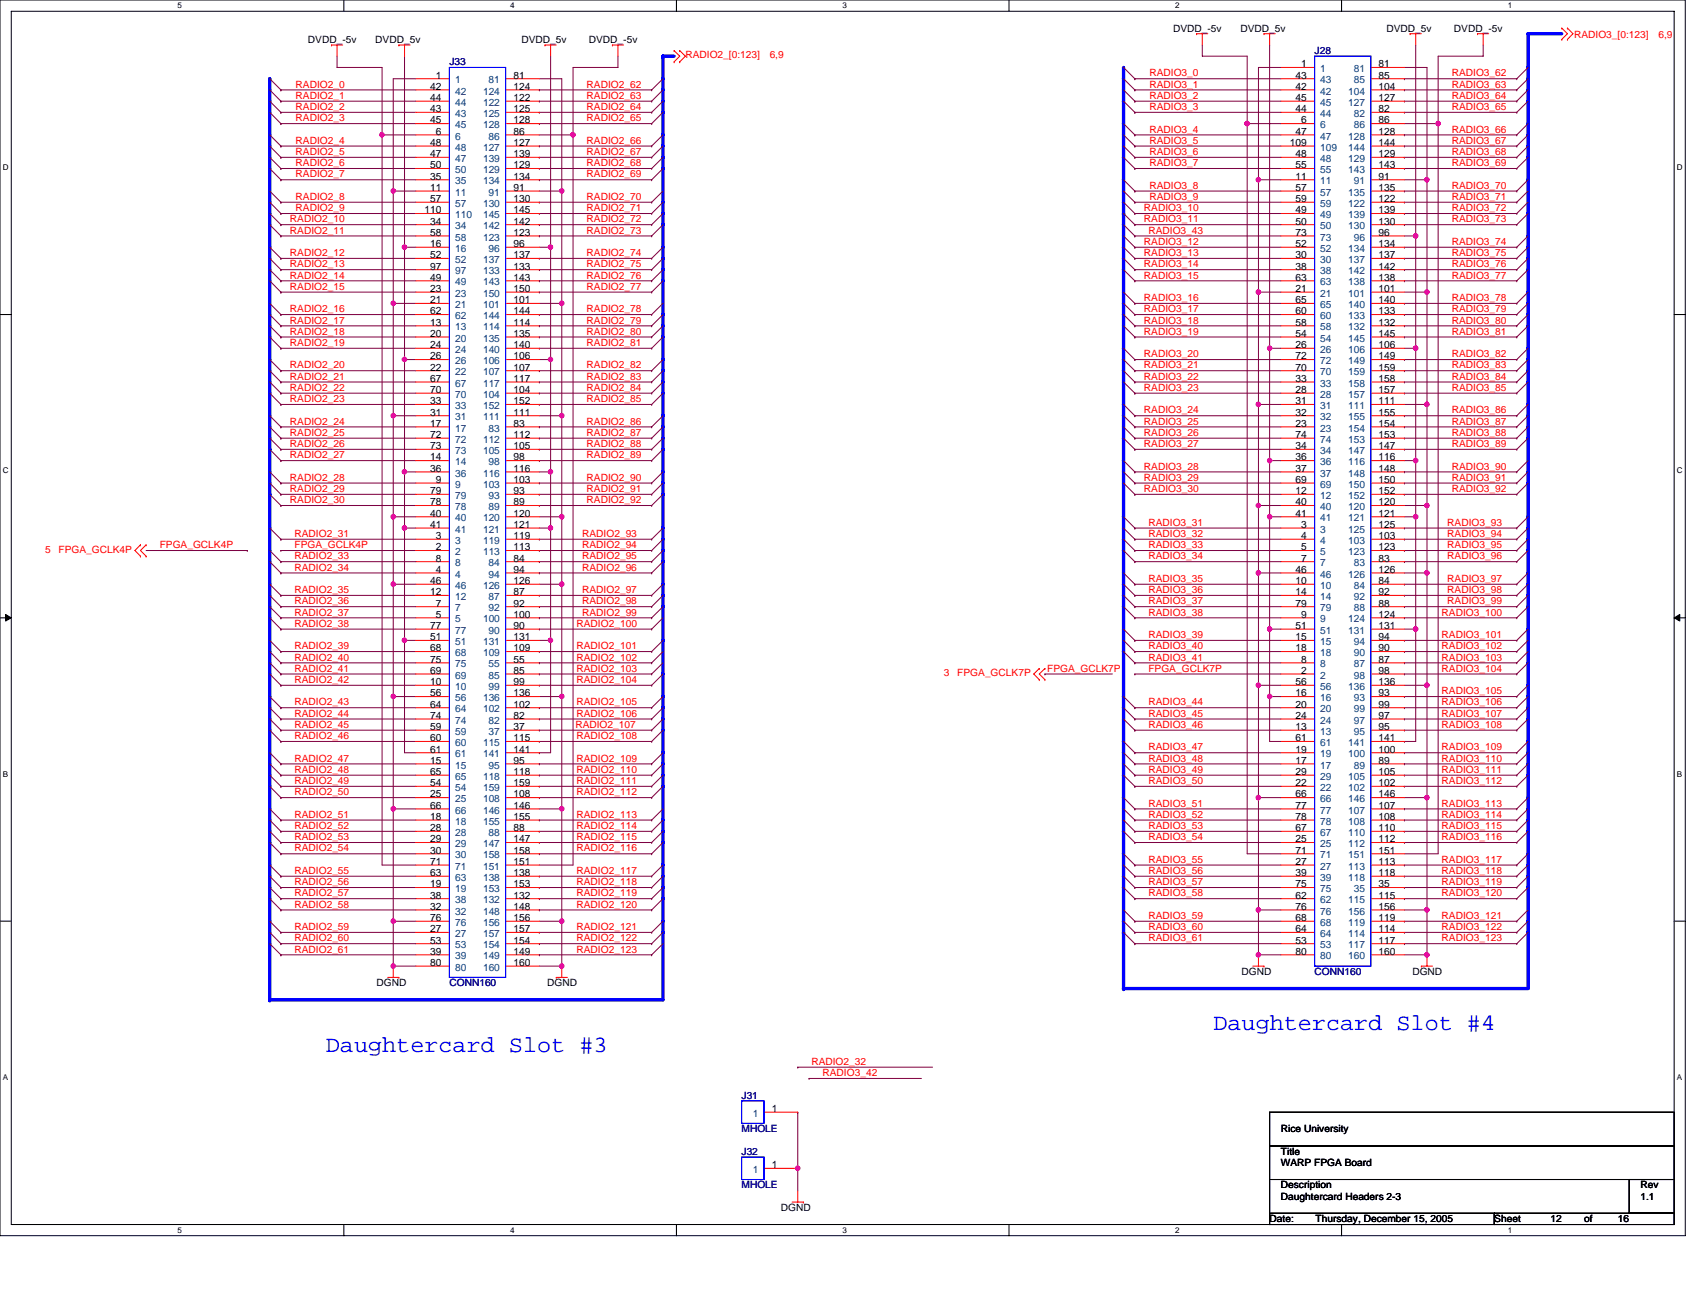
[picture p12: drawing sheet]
<svg xmlns="http://www.w3.org/2000/svg" width="279mm" height="216mm" viewBox="0 0 279 216" stroke-linecap="round" stroke-linejoin="round" font-family="sans-serif">
<defs><g id="words">
<g font-size="3.9" fill="#00f">
<text x="53.8" y="173.7">Daughtercard Slot #3</text>
<text x="200.3" y="169.9">Daughtercard Slot #4</text>
</g>
<g font-size="1.7">
<text x="193.6" y="5.2">DVDD_-5v</text>
<text x="204.7" y="5.2">DVDD_5v</text>
<text x="228.8" y="5.2">DVDD_5v</text>
<text x="239.9" y="5.2">DVDD_-5v</text>
<text x="50.8" y="7">DVDD_-5v</text>
<text x="61.9" y="7">DVDD_5v</text>
<text x="86" y="7">DVDD_5v</text>
<text x="97.2" y="7">DVDD_-5v</text>
<text x="214.7" y="11.1">1</text>
<text x="227.5" y="11.1">81</text>
<text x="71" y="14.8">42</text>
<text x="71" y="16.7">44</text>
<text x="71.9" y="13">1</text>
<text x="84.7" y="13">81</text>
<text x="84.7" y="14.8">124</text>
<text x="84.7" y="16.7">122</text>
<text x="213.8" y="13">43</text>
<text x="213.8" y="14.8">42</text>
<text x="213.8" y="16.7">45</text>
<text x="227.5" y="13">85</text>
<text x="227.5" y="14.8">104</text>
<text x="227.5" y="16.7">127</text>
<text x="71" y="18.5">43</text>
<text x="71" y="20.4">45</text>
<text x="71.9" y="22.2">6</text>
<text x="84.7" y="22.2">86</text>
<text x="84.7" y="18.5">125</text>
<text x="84.7" y="20.4">128</text>
<text x="213.8" y="18.5">44</text>
<text x="213.8" y="22.2">47</text>
<text x="214.7" y="20.4">6</text>
<text x="227.5" y="18.5">82</text>
<text x="227.5" y="20.4">86</text>
<text x="227.5" y="22.2">128</text>
<text x="71" y="24.1">48</text>
<text x="71" y="26">47</text>
<text x="71" y="27.8">50</text>
<text x="71" y="29.7">35</text>
<text x="84.7" y="24.1">127</text>
<text x="84.7" y="26">139</text>
<text x="84.7" y="27.8">129</text>
<text x="84.7" y="29.7">134</text>
<text x="212.9" y="24.1">109</text>
<text x="213.8" y="26">48</text>
<text x="213.8" y="27.8">55</text>
<text x="213.8" y="29.7">11</text>
<text x="227.5" y="29.7">91</text>
<text x="227.5" y="24.1">144</text>
<text x="227.5" y="26">129</text>
<text x="227.5" y="27.8">143</text>
<text x="70.1" y="35.2">110</text>
<text x="71" y="31.5">11</text>
<text x="71" y="33.4">57</text>
<text x="84.7" y="31.5">91</text>
<text x="84.7" y="33.4">130</text>
<text x="84.7" y="35.2">145</text>
<text x="213.8" y="31.5">57</text>
<text x="213.8" y="33.4">59</text>
<text x="213.8" y="35.2">49</text>
<text x="227.5" y="31.5">135</text>
<text x="227.5" y="33.4">122</text>
<text x="227.5" y="35.2">139</text>
<text x="71" y="37.1">34</text>
<text x="71" y="38.9">58</text>
<text x="71" y="40.8">16</text>
<text x="84.7" y="40.8">96</text>
<text x="84.7" y="37.1">142</text>
<text x="84.7" y="38.9">123</text>
<text x="213.8" y="37.1">50</text>
<text x="213.8" y="38.9">73</text>
<text x="213.8" y="40.8">52</text>
<text x="227.5" y="38.9">96</text>
<text x="227.5" y="37.1">130</text>
<text x="227.5" y="40.8">134</text>
<text x="71" y="42.6">52</text>
<text x="71" y="44.5">97</text>
<text x="71" y="46.3">49</text>
<text x="84.7" y="42.6">137</text>
<text x="84.7" y="44.5">133</text>
<text x="84.7" y="46.3">143</text>
<text x="213.8" y="42.6">30</text>
<text x="213.8" y="44.5">38</text>
<text x="213.8" y="46.3">63</text>
<text x="227.5" y="42.6">137</text>
<text x="227.5" y="44.5">142</text>
<text x="227.5" y="46.3">138</text>
<text x="71" y="48.2">23</text>
<text x="71" y="50.1">21</text>
<text x="71" y="51.9">62</text>
<text x="71" y="53.8">13</text>
<text x="84.7" y="48.2">150</text>
<text x="84.7" y="50.1">101</text>
<text x="84.7" y="51.9">144</text>
<text x="84.7" y="53.8">114</text>
<text x="213.8" y="48.2">21</text>
<text x="213.8" y="50.1">65</text>
<text x="213.8" y="51.9">60</text>
<text x="213.8" y="53.8">58</text>
<text x="227.5" y="48.2">101</text>
<text x="227.5" y="50.1">140</text>
<text x="227.5" y="51.9">133</text>
<text x="227.5" y="53.8">132</text>
<text x="71" y="55.6">20</text>
<text x="71" y="57.5">24</text>
<text x="71" y="59.3">26</text>
<text x="84.7" y="55.6">135</text>
<text x="84.7" y="57.5">140</text>
<text x="84.7" y="59.3">106</text>
<text x="213.8" y="55.6">54</text>
<text x="213.8" y="57.5">26</text>
<text x="213.8" y="59.3">72</text>
<text x="227.5" y="55.6">145</text>
<text x="227.5" y="57.5">106</text>
<text x="227.5" y="59.3">149</text>
<text x="71" y="61.2">22</text>
<text x="71" y="63">67</text>
<text x="71" y="64.9">70</text>
<text x="84.7" y="61.2">107</text>
<text x="84.7" y="63">117</text>
<text x="84.7" y="64.9">104</text>
<text x="213.8" y="61.2">70</text>
<text x="213.8" y="63">33</text>
<text x="213.8" y="64.9">28</text>
<text x="227.5" y="61.2">159</text>
<text x="227.5" y="63">158</text>
<text x="227.5" y="64.9">157</text>
<text x="71" y="66.7">33</text>
<text x="71" y="68.6">31</text>
<text x="71" y="70.4">17</text>
<text x="84.7" y="70.4">83</text>
<text x="84.7" y="66.7">152</text>
<text x="84.7" y="68.6">111</text>
<text x="213.8" y="66.7">31</text>
<text x="213.8" y="68.6">32</text>
<text x="213.8" y="70.4">23</text>
<text x="227.5" y="66.7">111</text>
<text x="227.5" y="68.6">155</text>
<text x="227.5" y="70.4">154</text>
<text x="71" y="72.3">72</text>
<text x="71" y="74.1">73</text>
<text x="71" y="76">14</text>
<text x="71" y="77.9">36</text>
<text x="84.7" y="76">98</text>
<text x="84.7" y="72.3">112</text>
<text x="84.7" y="74.1">105</text>
<text x="84.7" y="77.9">116</text>
<text x="213.8" y="72.3">74</text>
<text x="213.8" y="74.1">34</text>
<text x="213.8" y="76">36</text>
<text x="213.8" y="77.9">37</text>
<text x="227.5" y="72.3">153</text>
<text x="227.5" y="74.1">147</text>
<text x="227.5" y="76">116</text>
<text x="227.5" y="77.9">148</text>
<text x="71" y="81.6">79</text>
<text x="71" y="83.4">78</text>
<text x="71.9" y="79.7">9</text>
<text x="84.7" y="81.6">93</text>
<text x="84.7" y="83.4">89</text>
<text x="84.7" y="79.7">103</text>
<text x="213.8" y="79.7">69</text>
<text x="213.8" y="81.6">12</text>
<text x="213.8" y="83.4">40</text>
<text x="227.5" y="79.7">150</text>
<text x="227.5" y="81.6">152</text>
<text x="227.5" y="83.4">120</text>
<text x="71" y="85.3">40</text>
<text x="71" y="87.1">41</text>
<text x="71.9" y="89">3</text>
<text x="84.7" y="85.3">120</text>
<text x="84.7" y="87.1">121</text>
<text x="84.7" y="89">119</text>
<text x="213.8" y="85.3">41</text>
<text x="214.7" y="87.1">3</text>
<text x="214.7" y="89">4</text>
<text x="227.5" y="85.3">121</text>
<text x="227.5" y="87.1">125</text>
<text x="227.5" y="89">103</text>
<text x="71.9" y="90.8">2</text>
<text x="71.9" y="92.7">8</text>
<text x="71.9" y="94.6">4</text>
<text x="84.7" y="92.7">84</text>
<text x="84.7" y="94.6">94</text>
<text x="84.7" y="90.8">113</text>
<text x="213.8" y="94.6">46</text>
<text x="214.7" y="90.8">5</text>
<text x="214.7" y="92.7">7</text>
<text x="227.5" y="92.7">83</text>
<text x="227.5" y="90.8">123</text>
<text x="227.5" y="94.6">126</text>
<text x="71" y="96.4">46</text>
<text x="71" y="98.3">12</text>
<text x="71.9" y="100.1">7</text>
<text x="71.9" y="102">5</text>
<text x="84.7" y="98.3">87</text>
<text x="84.7" y="100.1">92</text>
<text x="84.7" y="96.4">126</text>
<text x="84.7" y="102">100</text>
<text x="213.8" y="96.4">10</text>
<text x="213.8" y="98.3">14</text>
<text x="213.8" y="100.1">79</text>
<text x="214.7" y="102">9</text>
<text x="227.5" y="96.4">84</text>
<text x="227.5" y="98.3">92</text>
<text x="227.5" y="100.1">88</text>
<text x="227.5" y="102">124</text>
<text x="71" y="103.8">77</text>
<text x="71" y="105.7">51</text>
<text x="71" y="107.5">68</text>
<text x="84.7" y="103.8">90</text>
<text x="84.7" y="105.7">131</text>
<text x="84.7" y="107.5">109</text>
<text x="213.8" y="103.8">51</text>
<text x="213.8" y="105.7">15</text>
<text x="213.8" y="107.5">18</text>
<text x="227.5" y="105.7">94</text>
<text x="227.5" y="107.5">90</text>
<text x="227.5" y="103.8">131</text>
<text x="71" y="109.4">75</text>
<text x="71" y="111.2">69</text>
<text x="71" y="113.1">10</text>
<text x="84.7" y="109.4">55</text>
<text x="84.7" y="111.2">85</text>
<text x="84.7" y="113.1">99</text>
<text x="213.8" y="113.1">56</text>
<text x="214.7" y="109.4">8</text>
<text x="214.7" y="111.2">2</text>
<text x="227.5" y="109.4">87</text>
<text x="227.5" y="111.2">98</text>
<text x="227.5" y="113.1">136</text>
<text x="71" y="115">56</text>
<text x="71" y="116.8">64</text>
<text x="71" y="118.7">74</text>
<text x="84.7" y="118.7">82</text>
<text x="84.7" y="115">136</text>
<text x="84.7" y="116.8">102</text>
<text x="213.8" y="115">16</text>
<text x="213.8" y="116.8">20</text>
<text x="213.8" y="118.7">24</text>
<text x="227.5" y="115">93</text>
<text x="227.5" y="116.8">99</text>
<text x="227.5" y="118.7">97</text>
<text x="71" y="120.5">59</text>
<text x="71" y="122.4">60</text>
<text x="71" y="124.2">61</text>
<text x="84.7" y="120.5">37</text>
<text x="84.7" y="122.4">115</text>
<text x="84.7" y="124.2">141</text>
<text x="213.8" y="120.5">13</text>
<text x="213.8" y="122.4">61</text>
<text x="213.8" y="124.2">19</text>
<text x="227.5" y="120.5">95</text>
<text x="227.5" y="122.4">141</text>
<text x="227.5" y="124.2">100</text>
<text x="71" y="126.1">15</text>
<text x="71" y="127.9">65</text>
<text x="71" y="129.8">54</text>
<text x="71" y="131.6">25</text>
<text x="84.7" y="126.1">95</text>
<text x="84.7" y="127.9">118</text>
<text x="84.7" y="129.8">159</text>
<text x="84.7" y="131.6">108</text>
<text x="213.8" y="126.1">17</text>
<text x="213.8" y="127.9">29</text>
<text x="213.8" y="129.8">22</text>
<text x="213.8" y="131.6">66</text>
<text x="227.5" y="126.1">89</text>
<text x="227.5" y="127.9">105</text>
<text x="227.5" y="129.8">102</text>
<text x="227.5" y="131.6">146</text>
<text x="71" y="133.5">66</text>
<text x="71" y="135.3">18</text>
<text x="71" y="137.2">28</text>
<text x="84.7" y="137.2">88</text>
<text x="84.7" y="133.5">146</text>
<text x="84.7" y="135.3">155</text>
<text x="213.8" y="133.5">77</text>
<text x="213.8" y="135.3">78</text>
<text x="213.8" y="137.2">67</text>
<text x="227.5" y="133.5">107</text>
<text x="227.5" y="135.3">108</text>
<text x="227.5" y="137.2">110</text>
<text x="71" y="139">29</text>
<text x="71" y="140.9">30</text>
<text x="71" y="142.8">71</text>
<text x="84.7" y="139">147</text>
<text x="84.7" y="140.9">158</text>
<text x="84.7" y="142.8">151</text>
<text x="213.8" y="139">25</text>
<text x="213.8" y="140.9">71</text>
<text x="213.8" y="142.8">27</text>
<text x="227.5" y="139">112</text>
<text x="227.5" y="140.9">151</text>
<text x="227.5" y="142.8">113</text>
<text x="71" y="144.6">63</text>
<text x="71" y="146.5">19</text>
<text x="71" y="148.3">38</text>
<text x="84.7" y="144.6">138</text>
<text x="84.7" y="146.5">153</text>
<text x="84.7" y="148.3">132</text>
<text x="213.8" y="144.6">39</text>
<text x="213.8" y="146.5">75</text>
<text x="213.8" y="148.3">62</text>
<text x="227.5" y="146.5">35</text>
<text x="227.5" y="144.6">118</text>
<text x="227.5" y="148.3">115</text>
<text x="71" y="150.2">32</text>
<text x="71" y="152">76</text>
<text x="71" y="153.9">27</text>
<text x="71" y="155.7">53</text>
<text x="84.7" y="150.2">148</text>
<text x="84.7" y="152">156</text>
<text x="84.7" y="153.9">157</text>
<text x="84.7" y="155.7">154</text>
<text x="213.8" y="150.2">76</text>
<text x="213.8" y="152">68</text>
<text x="213.8" y="153.9">64</text>
<text x="213.8" y="155.7">53</text>
<text x="227.5" y="150.2">156</text>
<text x="227.5" y="152">119</text>
<text x="227.5" y="153.9">114</text>
<text x="227.5" y="155.7">117</text>
<text x="71" y="157.6">39</text>
<text x="71" y="159.4">80</text>
<text x="84.7" y="157.6">149</text>
<text x="84.7" y="159.4">160</text>
<text x="204.9" y="161">DGND</text>
<text x="213.8" y="157.6">80</text>
<text x="227.5" y="157.6">160</text>
<text x="233.1" y="161">DGND</text>
<text x="62.1" y="162.8">DGND</text>
<text x="90.3" y="162.8">DGND</text>
<text x="127.4" y="183.6">1</text>
<text x="211.4" y="190.6">Title</text>
<text x="211.4" y="186.9">Rice University</text>
<text x="127.4" y="192.8">1</text>
<text x="211.4" y="196.2">Description</text>
<text x="211.4" y="192.5">WARP FPGA Board</text>
<text x="270.7" y="196.2">Rev</text>
<text x="128.9" y="199.9">DGND</text>
<text x="209.5" y="201.7">Date:</text>
<text x="211.4" y="198">Daughtercard Headers 2-3</text>
<text x="217.1" y="201.7">Thursday, December 15, 2005</text>
<text x="246.6" y="201.7">Sheet</text>
<text x="255.9" y="201.7">12</text>
<text x="261.5" y="201.7">of</text>
<text x="267" y="201.7">16</text>
<text x="270.7" y="198">1.1</text>
</g>
<g font-size="1.7" fill="#000080">
<text x="74.2" y="10.8">J33</text>
<text x="217" y="8.9">J28</text>
<text x="217" y="161">CONN160</text>
<text x="74.2" y="162.8">CONN160</text>
<text x="122.4" y="181.4">J31</text>
<text x="122.4" y="186.9">MHOLE</text>
<text x="122.4" y="190.6">J32</text>
<text x="122.4" y="196.2">MHOLE</text>
</g>
<g font-size="1.7" fill="#f00">
<text x="113.1" y="9.7">RADIO2_[0:123]</text>
<text x="127" y="9.7">6,9</text>
<text x="259.8" y="6.3">RADIO3_[0:123]</text>
<text x="273.7" y="6.3">6,9</text>
<text x="48.8" y="16.3">RADIO2_1</text>
<text x="48.8" y="14.5">RADIO2_0</text>
<text x="96.8" y="16.3">RADIO2_63</text>
<text x="96.8" y="14.5">RADIO2_62</text>
<text x="189.7" y="14.5">RADIO3_1</text>
<text x="189.7" y="16.3">RADIO3_2</text>
<text x="189.7" y="12.6">RADIO3_0</text>
<text x="239.6" y="14.5">RADIO3_63</text>
<text x="239.6" y="16.3">RADIO3_64</text>
<text x="239.6" y="12.6">RADIO3_62</text>
<text x="48.8" y="20">RADIO2_3</text>
<text x="48.8" y="18.2">RADIO2_2</text>
<text x="48.8" y="23.7">RADIO2_4</text>
<text x="96.8" y="18.2">RADIO2_64</text>
<text x="96.8" y="20">RADIO2_65</text>
<text x="96.8" y="23.7">RADIO2_66</text>
<text x="189.7" y="18.2">RADIO3_3</text>
<text x="189.7" y="23.7">RADIO3_5</text>
<text x="189.7" y="21.9">RADIO3_4</text>
<text x="239.6" y="18.2">RADIO3_65</text>
<text x="239.6" y="21.9">RADIO3_66</text>
<text x="239.6" y="23.7">RADIO3_67</text>
<text x="48.8" y="25.6">RADIO2_5</text>
<text x="48.8" y="27.4">RADIO2_6</text>
<text x="48.8" y="29.3">RADIO2_7</text>
<text x="96.8" y="29.3">RADIO2_69</text>
<text x="96.8" y="27.4">RADIO2_68</text>
<text x="96.8" y="25.6">RADIO2_67</text>
<text x="189.7" y="27.4">RADIO3_7</text>
<text x="189.7" y="25.6">RADIO3_6</text>
<text x="239.6" y="25.6">RADIO3_68</text>
<text x="239.6" y="27.4">RADIO3_69</text>
<text x="48.8" y="34.9">RADIO2_9</text>
<text x="48.8" y="33">RADIO2_8</text>
<text x="96.8" y="34.9">RADIO2_71</text>
<text x="96.8" y="33">RADIO2_70</text>
<text x="188.8" y="34.9">RADIO3_10</text>
<text x="189.7" y="33">RADIO3_9</text>
<text x="189.7" y="31.2">RADIO3_8</text>
<text x="239.6" y="33">RADIO3_71</text>
<text x="239.6" y="34.9">RADIO3_72</text>
<text x="239.6" y="31.2">RADIO3_70</text>
<text x="47.9" y="36.7">RADIO2_10</text>
<text x="47.9" y="38.6">RADIO2_11</text>
<text x="96.8" y="36.7">RADIO2_72</text>
<text x="96.8" y="38.6">RADIO2_73</text>
<text x="188.8" y="36.7">RADIO3_11</text>
<text x="188.8" y="40.4">RADIO3_12</text>
<text x="189.5" y="38.6">RADIO3_43</text>
<text x="239.6" y="36.7">RADIO3_73</text>
<text x="239.6" y="40.4">RADIO3_74</text>
<text x="47.9" y="47.8">RADIO2_15</text>
<text x="47.9" y="46">RADIO2_14</text>
<text x="47.9" y="44.1">RADIO2_13</text>
<text x="47.9" y="42.3">RADIO2_12</text>
<text x="96.8" y="44.1">RADIO2_75</text>
<text x="96.8" y="46">RADIO2_76</text>
<text x="96.8" y="47.8">RADIO2_77</text>
<text x="96.8" y="42.3">RADIO2_74</text>
<text x="188.8" y="42.3">RADIO3_13</text>
<text x="188.8" y="44.1">RADIO3_14</text>
<text x="188.8" y="46">RADIO3_15</text>
<text x="239.6" y="42.3">RADIO3_75</text>
<text x="239.6" y="46">RADIO3_77</text>
<text x="239.6" y="44.1">RADIO3_76</text>
<text x="47.9" y="53.4">RADIO2_17</text>
<text x="47.9" y="51.5">RADIO2_16</text>
<text x="96.8" y="53.4">RADIO2_79</text>
<text x="96.8" y="51.5">RADIO2_78</text>
<text x="188.8" y="53.4">RADIO3_18</text>
<text x="188.8" y="51.5">RADIO3_17</text>
<text x="188.8" y="49.7">RADIO3_16</text>
<text x="239.6" y="53.4">RADIO3_80</text>
<text x="239.6" y="51.5">RADIO3_79</text>
<text x="239.6" y="49.7">RADIO3_78</text>
<text x="47.9" y="55.2">RADIO2_18</text>
<text x="47.9" y="57.1">RADIO2_19</text>
<text x="96.8" y="55.2">RADIO2_80</text>
<text x="96.8" y="57.1">RADIO2_81</text>
<text x="188.8" y="55.2">RADIO3_19</text>
<text x="188.8" y="59">RADIO3_20</text>
<text x="239.6" y="59">RADIO3_82</text>
<text x="239.6" y="55.2">RADIO3_81</text>
<text x="47.9" y="64.5">RADIO2_22</text>
<text x="47.9" y="62.7">RADIO2_21</text>
<text x="47.9" y="60.8">RADIO2_20</text>
<text x="96.8" y="62.7">RADIO2_83</text>
<text x="96.8" y="64.5">RADIO2_84</text>
<text x="96.8" y="60.8">RADIO2_82</text>
<text x="188.8" y="60.8">RADIO3_21</text>
<text x="188.8" y="62.7">RADIO3_22</text>
<text x="188.8" y="64.5">RADIO3_23</text>
<text x="239.6" y="64.5">RADIO3_85</text>
<text x="239.6" y="62.7">RADIO3_84</text>
<text x="239.6" y="60.8">RADIO3_83</text>
<text x="47.9" y="66.4">RADIO2_23</text>
<text x="47.9" y="71.9">RADIO2_25</text>
<text x="47.9" y="70.1">RADIO2_24</text>
<text x="96.8" y="66.4">RADIO2_85</text>
<text x="96.8" y="71.9">RADIO2_87</text>
<text x="96.8" y="70.1">RADIO2_86</text>
<text x="188.8" y="71.9">RADIO3_26</text>
<text x="188.8" y="70.1">RADIO3_25</text>
<text x="188.8" y="68.2">RADIO3_24</text>
<text x="239.6" y="70.1">RADIO3_87</text>
<text x="239.6" y="71.9">RADIO3_88</text>
<text x="239.6" y="68.2">RADIO3_86</text>
<text x="47.9" y="73.8">RADIO2_26</text>
<text x="47.9" y="75.6">RADIO2_27</text>
<text x="96.8" y="75.6">RADIO2_89</text>
<text x="96.8" y="73.8">RADIO2_88</text>
<text x="188.8" y="73.8">RADIO3_27</text>
<text x="188.8" y="77.5">RADIO3_28</text>
<text x="239.6" y="73.8">RADIO3_89</text>
<text x="239.6" y="77.5">RADIO3_90</text>
<text x="47.9" y="83.1">RADIO2_30</text>
<text x="47.9" y="81.2">RADIO2_29</text>
<text x="47.9" y="79.4">RADIO2_28</text>
<text x="96.8" y="79.4">RADIO2_90</text>
<text x="96.8" y="81.2">RADIO2_91</text>
<text x="96.8" y="83.1">RADIO2_92</text>
<text x="188.8" y="79.4">RADIO3_29</text>
<text x="188.8" y="81.2">RADIO3_30</text>
<text x="239.6" y="81.2">RADIO3_92</text>
<text x="239.6" y="79.4">RADIO3_91</text>
<text x="48.6" y="88.6">RADIO2_31</text>
<text x="96.1" y="88.6">RADIO2_93</text>
<text x="189.5" y="88.6">RADIO3_32</text>
<text x="189.5" y="86.8">RADIO3_31</text>
<text x="238.8" y="88.6">RADIO3_94</text>
<text x="238.8" y="86.8">RADIO3_93</text>
<text x="7.4" y="91.2">5</text>
<text x="9.7" y="91.2">FPGA_GCLK4P</text>
<text x="26.4" y="90.5">FPGA_GCLK4P</text>
<text x="48.6" y="92.3">RADIO2_33</text>
<text x="48.6" y="94.2">RADIO2_34</text>
<text x="48.6" y="90.5">FPGA_GCLK4P</text>
<text x="96.1" y="90.5">RADIO2_94</text>
<text x="96.1" y="92.3">RADIO2_95</text>
<text x="96.1" y="94.2">RADIO2_96</text>
<text x="189.5" y="90.5">RADIO3_33</text>
<text x="189.5" y="92.3">RADIO3_34</text>
<text x="238.8" y="92.3">RADIO3_96</text>
<text x="238.8" y="90.5">RADIO3_95</text>
<text x="48.6" y="101.6">RADIO2_37</text>
<text x="48.6" y="99.8">RADIO2_36</text>
<text x="48.6" y="97.9">RADIO2_35</text>
<text x="96.1" y="101.6">RADIO2_99</text>
<text x="96.1" y="99.8">RADIO2_98</text>
<text x="96.1" y="97.9">RADIO2_97</text>
<text x="189.5" y="96.1">RADIO3_35</text>
<text x="189.5" y="97.9">RADIO3_36</text>
<text x="189.5" y="99.8">RADIO3_37</text>
<text x="189.5" y="101.6">RADIO3_38</text>
<text x="237.9" y="101.6">RADIO3_100</text>
<text x="238.8" y="97.9">RADIO3_98</text>
<text x="238.8" y="99.8">RADIO3_99</text>
<text x="238.8" y="96.1">RADIO3_97</text>
<text x="48.6" y="103.5">RADIO2_38</text>
<text x="48.6" y="107.2">RADIO2_39</text>
<text x="95.1" y="103.5">RADIO2_100</text>
<text x="95.1" y="107.2">RADIO2_101</text>
<text x="189.5" y="107.2">RADIO3_40</text>
<text x="189.5" y="105.3">RADIO3_39</text>
<text x="237.9" y="107.2">RADIO3_102</text>
<text x="237.9" y="105.3">RADIO3_101</text>
<text x="48.6" y="110.9">RADIO2_41</text>
<text x="48.6" y="109">RADIO2_40</text>
<text x="48.6" y="112.7">RADIO2_42</text>
<text x="95.1" y="110.9">RADIO2_103</text>
<text x="95.1" y="109">RADIO2_102</text>
<text x="95.1" y="112.7">RADIO2_104</text>
<text x="155.8" y="111.6">3</text>
<text x="158" y="111.6">FPGA_GCLK7P</text>
<text x="172.8" y="110.9">FPGA_GCLK7P</text>
<text x="189.5" y="109">RADIO3_41</text>
<text x="189.5" y="110.9">FPGA_GCLK7P</text>
<text x="237.9" y="109">RADIO3_103</text>
<text x="237.9" y="110.9">RADIO3_104</text>
<text x="48.6" y="118.3">RADIO2_44</text>
<text x="48.6" y="116.4">RADIO2_43</text>
<text x="95.1" y="118.3">RADIO2_106</text>
<text x="95.1" y="116.4">RADIO2_105</text>
<text x="189.5" y="116.4">RADIO3_44</text>
<text x="189.5" y="118.3">RADIO3_45</text>
<text x="237.9" y="118.3">RADIO3_107</text>
<text x="237.9" y="116.4">RADIO3_106</text>
<text x="237.9" y="114.6">RADIO3_105</text>
<text x="48.6" y="125.7">RADIO2_47</text>
<text x="48.6" y="120.1">RADIO2_45</text>
<text x="48.6" y="122">RADIO2_46</text>
<text x="95" y="120.1">RADIO2_107</text>
<text x="95.1" y="125.7">RADIO2_109</text>
<text x="95.1" y="122">RADIO2_108</text>
<text x="189.5" y="125.7">RADIO3_48</text>
<text x="189.5" y="123.9">RADIO3_47</text>
<text x="189.5" y="120.1">RADIO3_46</text>
<text x="237.9" y="125.7">RADIO3_110</text>
<text x="237.9" y="123.9">RADIO3_109</text>
<text x="237.9" y="120.1">RADIO3_108</text>
<text x="48.6" y="129.4">RADIO2_49</text>
<text x="48.6" y="127.6">RADIO2_48</text>
<text x="48.6" y="131.3">RADIO2_50</text>
<text x="95.1" y="129.4">RADIO2_111</text>
<text x="95.1" y="127.6">RADIO2_110</text>
<text x="95.1" y="131.3">RADIO2_112</text>
<text x="189.5" y="127.6">RADIO3_49</text>
<text x="189.5" y="129.4">RADIO3_50</text>
<text x="237.9" y="127.6">RADIO3_111</text>
<text x="237.9" y="129.4">RADIO3_112</text>
<text x="48.6" y="136.8">RADIO2_52</text>
<text x="48.6" y="135">RADIO2_51</text>
<text x="95.1" y="136.8">RADIO2_114</text>
<text x="95.1" y="135">RADIO2_113</text>
<text x="189.5" y="136.8">RADIO3_53</text>
<text x="189.5" y="135">RADIO3_52</text>
<text x="189.5" y="133.1">RADIO3_51</text>
<text x="237.9" y="136.8">RADIO3_115</text>
<text x="237.9" y="135">RADIO3_114</text>
<text x="237.9" y="133.1">RADIO3_113</text>
<text x="48.6" y="138.7">RADIO2_53</text>
<text x="48.6" y="140.5">RADIO2_54</text>
<text x="95.1" y="138.7">RADIO2_115</text>
<text x="95.1" y="140.5">RADIO2_116</text>
<text x="189.5" y="138.7">RADIO3_54</text>
<text x="189.5" y="142.4">RADIO3_55</text>
<text x="237.9" y="138.7">RADIO3_116</text>
<text x="237.9" y="142.4">RADIO3_117</text>
<text x="48.6" y="149.8">RADIO2_58</text>
<text x="48.6" y="148">RADIO2_57</text>
<text x="48.6" y="146.1">RADIO2_56</text>
<text x="48.6" y="144.3">RADIO2_55</text>
<text x="95.1" y="149.8">RADIO2_120</text>
<text x="95.1" y="148">RADIO2_119</text>
<text x="95.1" y="146.1">RADIO2_118</text>
<text x="95.1" y="144.3">RADIO2_117</text>
<text x="189.5" y="144.3">RADIO3_56</text>
<text x="189.5" y="146.1">RADIO3_57</text>
<text x="189.5" y="148">RADIO3_58</text>
<text x="237.9" y="146.1">RADIO3_119</text>
<text x="237.9" y="148">RADIO3_120</text>
<text x="237.9" y="144.3">RADIO3_118</text>
<text x="48.6" y="153.5">RADIO2_59</text>
<text x="48.6" y="155.4">RADIO2_60</text>
<text x="95.1" y="153.5">RADIO2_121</text>
<text x="95.1" y="155.4">RADIO2_122</text>
<text x="189.5" y="155.4">RADIO3_61</text>
<text x="189.5" y="153.5">RADIO3_60</text>
<text x="189.5" y="151.7">RADIO3_59</text>
<text x="237.9" y="153.5">RADIO3_122</text>
<text x="237.9" y="151.7">RADIO3_121</text>
<text x="237.9" y="155.4">RADIO3_123</text>
<text x="48.6" y="157.2">RADIO2_61</text>
<text x="95.1" y="157.2">RADIO2_123</text>
<text x="133.9" y="175.8">RADIO2_32</text>
<text x="135.7" y="177.6">RADIO3_42</text>
</g>
<g font-size="1.7" fill="#004080">
<text x="217.9" y="11.9">1</text>
<text x="223.4" y="11.9">81</text>
<text x="75.1" y="13.8">1</text>
<text x="75.1" y="15.6">42</text>
<text x="75.1" y="17.5">44</text>
<text x="79.7" y="15.6">124</text>
<text x="79.7" y="17.5">122</text>
<text x="80.6" y="13.8">81</text>
<text x="217.9" y="13.8">43</text>
<text x="217.9" y="15.6">42</text>
<text x="217.9" y="17.5">45</text>
<text x="222.5" y="15.6">104</text>
<text x="222.5" y="17.5">127</text>
<text x="223.4" y="13.8">85</text>
<text x="75.1" y="19.3">43</text>
<text x="75.1" y="21.2">45</text>
<text x="75.1" y="23">6</text>
<text x="79.7" y="19.3">125</text>
<text x="79.7" y="21.2">128</text>
<text x="80.6" y="23">86</text>
<text x="217.9" y="19.3">44</text>
<text x="217.9" y="21.2">6</text>
<text x="217.9" y="23">47</text>
<text x="222.5" y="23">128</text>
<text x="223.4" y="19.3">82</text>
<text x="223.4" y="21.2">86</text>
<text x="75.1" y="24.9">48</text>
<text x="75.1" y="26.7">47</text>
<text x="75.1" y="28.6">50</text>
<text x="79.7" y="24.9">127</text>
<text x="79.7" y="26.7">139</text>
<text x="79.7" y="28.6">129</text>
<text x="217.9" y="24.9">109</text>
<text x="217.9" y="26.7">48</text>
<text x="217.9" y="28.6">55</text>
<text x="222.5" y="24.9">144</text>
<text x="222.5" y="26.7">129</text>
<text x="222.5" y="28.6">143</text>
<text x="75.1" y="30.4">35</text>
<text x="75.1" y="32.3">11</text>
<text x="75.1" y="34.1">57</text>
<text x="79.7" y="30.4">134</text>
<text x="79.7" y="34.1">130</text>
<text x="80.6" y="32.3">91</text>
<text x="217.9" y="30.4">11</text>
<text x="217.9" y="32.3">57</text>
<text x="217.9" y="34.1">59</text>
<text x="222.5" y="32.3">135</text>
<text x="222.5" y="34.1">122</text>
<text x="223.4" y="30.4">91</text>
<text x="75.1" y="36">110</text>
<text x="75.1" y="37.8">34</text>
<text x="75.1" y="39.7">58</text>
<text x="75.1" y="41.6">16</text>
<text x="79.7" y="36">145</text>
<text x="79.7" y="37.8">142</text>
<text x="79.7" y="39.7">123</text>
<text x="80.6" y="41.6">96</text>
<text x="217.9" y="36">49</text>
<text x="217.9" y="37.8">50</text>
<text x="217.9" y="39.7">73</text>
<text x="217.9" y="41.6">52</text>
<text x="222.5" y="36">139</text>
<text x="222.5" y="37.8">130</text>
<text x="222.5" y="41.6">134</text>
<text x="223.4" y="39.7">96</text>
<text x="75.1" y="43.4">52</text>
<text x="75.1" y="45.3">97</text>
<text x="75.1" y="47.1">49</text>
<text x="79.7" y="43.4">137</text>
<text x="79.7" y="45.3">133</text>
<text x="79.7" y="47.1">143</text>
<text x="217.9" y="43.4">30</text>
<text x="217.9" y="45.3">38</text>
<text x="217.9" y="47.1">63</text>
<text x="222.5" y="43.4">137</text>
<text x="222.5" y="45.3">142</text>
<text x="222.5" y="47.1">138</text>
<text x="75.1" y="49">23</text>
<text x="75.1" y="50.8">21</text>
<text x="75.1" y="52.7">62</text>
<text x="79.7" y="49">150</text>
<text x="79.7" y="50.8">101</text>
<text x="79.7" y="52.7">144</text>
<text x="217.9" y="49">21</text>
<text x="217.9" y="50.8">65</text>
<text x="217.9" y="52.7">60</text>
<text x="222.5" y="49">101</text>
<text x="222.5" y="50.8">140</text>
<text x="222.5" y="52.7">133</text>
<text x="75.1" y="54.5">13</text>
<text x="75.1" y="56.4">20</text>
<text x="75.1" y="58.3">24</text>
<text x="79.7" y="54.5">114</text>
<text x="79.7" y="56.4">135</text>
<text x="79.7" y="58.3">140</text>
<text x="217.9" y="54.5">58</text>
<text x="217.9" y="56.4">54</text>
<text x="217.9" y="58.3">26</text>
<text x="222.5" y="54.5">132</text>
<text x="222.5" y="56.4">145</text>
<text x="222.5" y="58.3">106</text>
<text x="75.1" y="60.1">26</text>
<text x="75.1" y="62">22</text>
<text x="75.1" y="63.8">67</text>
<text x="75.1" y="65.7">70</text>
<text x="79.7" y="60.1">106</text>
<text x="79.7" y="62">107</text>
<text x="79.7" y="63.8">117</text>
<text x="79.7" y="65.7">104</text>
<text x="217.9" y="60.1">72</text>
<text x="217.9" y="62">70</text>
<text x="217.9" y="63.8">33</text>
<text x="217.9" y="65.7">28</text>
<text x="222.5" y="60.1">149</text>
<text x="222.5" y="62">159</text>
<text x="222.5" y="63.8">158</text>
<text x="222.5" y="65.7">157</text>
<text x="75.1" y="67.5">33</text>
<text x="75.1" y="69.4">31</text>
<text x="75.1" y="71.2">17</text>
<text x="79.7" y="67.5">152</text>
<text x="79.7" y="69.4">111</text>
<text x="80.6" y="71.2">83</text>
<text x="217.9" y="67.5">31</text>
<text x="217.9" y="69.4">32</text>
<text x="217.9" y="71.2">23</text>
<text x="222.5" y="67.5">111</text>
<text x="222.5" y="69.4">155</text>
<text x="222.5" y="71.2">154</text>
<text x="75.1" y="73.1">72</text>
<text x="75.1" y="74.9">73</text>
<text x="75.1" y="76.8">14</text>
<text x="79.7" y="73.1">112</text>
<text x="79.7" y="74.9">105</text>
<text x="80.6" y="76.8">98</text>
<text x="217.9" y="73.1">74</text>
<text x="217.9" y="74.9">34</text>
<text x="217.9" y="76.8">36</text>
<text x="222.5" y="73.1">153</text>
<text x="222.5" y="74.9">147</text>
<text x="222.5" y="76.8">116</text>
<text x="75.1" y="78.7">36</text>
<text x="75.1" y="80.5">9</text>
<text x="75.1" y="82.4">79</text>
<text x="79.7" y="78.7">116</text>
<text x="79.7" y="80.5">103</text>
<text x="80.6" y="82.4">93</text>
<text x="217.9" y="78.7">37</text>
<text x="217.9" y="80.5">69</text>
<text x="217.9" y="82.4">12</text>
<text x="222.5" y="78.7">148</text>
<text x="222.5" y="80.5">150</text>
<text x="222.5" y="82.4">152</text>
<text x="75.1" y="84.2">78</text>
<text x="75.1" y="86.1">40</text>
<text x="75.1" y="87.9">41</text>
<text x="75.1" y="89.8">3</text>
<text x="79.7" y="86.1">120</text>
<text x="79.7" y="87.9">121</text>
<text x="79.7" y="89.8">119</text>
<text x="80.6" y="84.2">89</text>
<text x="217.9" y="84.2">40</text>
<text x="217.9" y="86.1">41</text>
<text x="217.9" y="87.9">3</text>
<text x="217.9" y="89.8">4</text>
<text x="222.5" y="84.2">120</text>
<text x="222.5" y="86.1">121</text>
<text x="222.5" y="87.9">125</text>
<text x="222.5" y="89.8">103</text>
<text x="75.1" y="91.6">2</text>
<text x="75.1" y="93.5">8</text>
<text x="75.1" y="95.3">4</text>
<text x="79.7" y="91.6">113</text>
<text x="80.6" y="93.5">84</text>
<text x="80.6" y="95.3">94</text>
<text x="217.9" y="91.6">5</text>
<text x="217.9" y="93.5">7</text>
<text x="217.9" y="95.3">46</text>
<text x="222.5" y="91.6">123</text>
<text x="222.5" y="95.3">126</text>
<text x="223.4" y="93.5">83</text>
<text x="75.1" y="97.2">46</text>
<text x="75.1" y="99">12</text>
<text x="75.1" y="100.9">7</text>
<text x="79.7" y="97.2">126</text>
<text x="80.6" y="99">87</text>
<text x="80.6" y="100.9">92</text>
<text x="217.9" y="97.2">10</text>
<text x="217.9" y="99">14</text>
<text x="217.9" y="100.9">79</text>
<text x="223.4" y="97.2">84</text>
<text x="223.4" y="99">92</text>
<text x="223.4" y="100.9">88</text>
<text x="75.1" y="102.7">5</text>
<text x="75.1" y="104.6">77</text>
<text x="75.1" y="106.5">51</text>
<text x="79.7" y="102.7">100</text>
<text x="79.7" y="106.5">131</text>
<text x="80.6" y="104.6">90</text>
<text x="217.9" y="102.7">9</text>
<text x="217.9" y="104.6">51</text>
<text x="217.9" y="106.5">15</text>
<text x="222.5" y="102.7">124</text>
<text x="222.5" y="104.6">131</text>
<text x="223.4" y="106.5">94</text>
<text x="75.1" y="108.3">68</text>
<text x="75.1" y="110.2">75</text>
<text x="75.1" y="112">69</text>
<text x="75.1" y="113.9">10</text>
<text x="79.7" y="108.3">109</text>
<text x="80.6" y="110.2">55</text>
<text x="80.6" y="112">85</text>
<text x="80.6" y="113.9">99</text>
<text x="217.9" y="108.3">18</text>
<text x="217.9" y="110.2">8</text>
<text x="217.9" y="112">2</text>
<text x="217.9" y="113.9">56</text>
<text x="222.5" y="113.9">136</text>
<text x="223.4" y="108.3">90</text>
<text x="223.4" y="110.2">87</text>
<text x="223.4" y="112">98</text>
<text x="75.1" y="115.7">56</text>
<text x="75.1" y="117.6">64</text>
<text x="75.1" y="119.4">74</text>
<text x="79.7" y="115.7">136</text>
<text x="79.7" y="117.6">102</text>
<text x="80.6" y="119.4">82</text>
<text x="217.9" y="115.7">16</text>
<text x="217.9" y="117.6">20</text>
<text x="217.9" y="119.4">24</text>
<text x="223.4" y="115.7">93</text>
<text x="223.4" y="117.6">99</text>
<text x="223.4" y="119.4">97</text>
<text x="75.1" y="121.3">59</text>
<text x="75.1" y="123.1">60</text>
<text x="75.1" y="125">61</text>
<text x="79.7" y="123.1">115</text>
<text x="79.7" y="125">141</text>
<text x="80.6" y="121.3">37</text>
<text x="217.9" y="121.3">13</text>
<text x="217.9" y="123.1">61</text>
<text x="217.9" y="125">19</text>
<text x="222.5" y="123.1">141</text>
<text x="222.5" y="125">100</text>
<text x="223.4" y="121.3">95</text>
<text x="75.1" y="126.9">15</text>
<text x="75.1" y="128.7">65</text>
<text x="75.1" y="130.6">54</text>
<text x="79.7" y="128.7">118</text>
<text x="79.7" y="130.6">159</text>
<text x="80.6" y="126.9">95</text>
<text x="217.9" y="126.9">17</text>
<text x="217.9" y="128.7">29</text>
<text x="217.9" y="130.6">22</text>
<text x="222.5" y="128.7">105</text>
<text x="222.5" y="130.6">102</text>
<text x="223.4" y="126.9">89</text>
<text x="75.1" y="132.4">25</text>
<text x="75.1" y="134.3">66</text>
<text x="75.1" y="136.1">18</text>
<text x="75.1" y="138">28</text>
<text x="79.7" y="132.4">108</text>
<text x="79.7" y="134.3">146</text>
<text x="79.7" y="136.1">155</text>
<text x="80.6" y="138">88</text>
<text x="217.9" y="132.4">66</text>
<text x="217.9" y="134.3">77</text>
<text x="217.9" y="136.1">78</text>
<text x="217.9" y="138">67</text>
<text x="222.5" y="132.4">146</text>
<text x="222.5" y="134.3">107</text>
<text x="222.5" y="136.1">108</text>
<text x="222.5" y="138">110</text>
<text x="75.1" y="139.8">29</text>
<text x="75.1" y="141.7">30</text>
<text x="75.1" y="143.6">71</text>
<text x="79.7" y="139.8">147</text>
<text x="79.7" y="141.7">158</text>
<text x="79.7" y="143.6">151</text>
<text x="217.9" y="139.8">25</text>
<text x="217.9" y="141.7">71</text>
<text x="217.9" y="143.6">27</text>
<text x="222.5" y="139.8">112</text>
<text x="222.5" y="141.7">151</text>
<text x="222.5" y="143.6">113</text>
<text x="75.1" y="145.4">63</text>
<text x="75.1" y="147.3">19</text>
<text x="75.1" y="149.1">38</text>
<text x="79.7" y="145.4">138</text>
<text x="79.7" y="147.3">153</text>
<text x="79.7" y="149.1">132</text>
<text x="217.9" y="145.4">39</text>
<text x="217.9" y="147.3">75</text>
<text x="217.9" y="149.1">62</text>
<text x="222.5" y="145.4">118</text>
<text x="222.5" y="149.1">115</text>
<text x="223.4" y="147.3">35</text>
<text x="75.1" y="151">32</text>
<text x="75.1" y="152.8">76</text>
<text x="75.1" y="154.7">27</text>
<text x="79.7" y="151">148</text>
<text x="79.7" y="152.8">156</text>
<text x="79.7" y="154.7">157</text>
<text x="217.9" y="151">76</text>
<text x="217.9" y="152.8">68</text>
<text x="217.9" y="154.7">64</text>
<text x="222.5" y="151">156</text>
<text x="222.5" y="152.8">119</text>
<text x="222.5" y="154.7">114</text>
<text x="75.1" y="156.5">53</text>
<text x="75.1" y="158.4">39</text>
<text x="75.1" y="160.2">80</text>
<text x="79.7" y="156.5">154</text>
<text x="79.7" y="158.4">149</text>
<text x="79.7" y="160.2">160</text>
<text x="217.9" y="156.5">53</text>
<text x="217.9" y="158.4">80</text>
<text x="222.5" y="156.5">117</text>
<text x="222.5" y="158.4">160</text>
<text x="124.2" y="184.3">1</text>
<text x="124.2" y="193.6">1</text>
</g>
<g font-size="1.3">
<text x="29.3" y="1.4">5</text>
<text x="84.2" y="1.4">4</text>
<text x="139.1" y="1.4">3</text>
<text x="194" y="1.4">2</text>
<text x="248.8" y="1.4">1</text>
<text x=".5" y="28.1">D</text>
<text x="276.8" y="28.1">D</text>
<text x=".5" y="78.1">C</text>
<text x="276.8" y="78.1">C</text>
<text x=".5" y="128.2">B</text>
<text x="276.8" y="128.2">B</text>
<text x=".5" y="178.2">A</text>
<text x="276.8" y="178.2">A</text>
<text x="29.3" y="203.5">5</text>
<text x="84.2" y="203.5">4</text>
<text x="139.1" y="203.5">3</text>
<text x="194" y="203.5">2</text>
<text x="248.8" y="203.5">1</text>
</g>
</g></defs>
<path d="M0 0h278.1v204h-278.1zM1.9 1.9h274.4v200.2h-274.4z" fill="none" stroke="#000" stroke-width=".17"/>
<g fill="#fff">
<path d="M29.3 .2h.7v1.5h-.7z"/>
<path d="M29.3 202.3h.7v1.5h-.7z"/>
</g>
<path d="M56.7 0v1.9M56.7 202.1v1.9" fill="none" stroke="#000" stroke-width=".17"/>
<g fill="#fff">
<path d="M84.2 .2h.7v1.5h-.7z"/>
<path d="M84.2 202.3h.7v1.5h-.7z"/>
</g>
<path d="M111.6 0v1.9M111.6 202.1v1.9" fill="none" stroke="#000" stroke-width=".17"/>
<g fill="#fff">
<path d="M139.1 .2h.7v1.5h-.7z"/>
<path d="M139.1 202.3h.7v1.5h-.7z"/>
</g>
<path d="M166.5 0v1.9M166.5 202.1v1.9" fill="none" stroke="#000" stroke-width=".17"/>
<g fill="#fff">
<path d="M194 .2h.7v1.5h-.7z"/>
<path d="M194 202.3h.7v1.5h-.7z"/>
</g>
<path d="M221.4 0v1.9M221.4 202.1v1.9" fill="none" stroke="#000" stroke-width=".17"/>
<g fill="#fff">
<path d="M248.8 .2h.8v1.5h-.8z"/>
<path d="M248.8 202.3h.8v1.5h-.8z"/>
<path d="M.5 26.9h.9v1.4h-.9z"/>
<path d="M276.8 26.9h.9v1.4h-.9z"/>
<path d="M.5 76.9h.9v1.5h-.9z"/>
<path d="M276.8 76.9h.9v1.5h-.9z"/>
</g>
<path d="M0 51.9h1.9M276.3 51.9h1.9" fill="none" stroke="#000" stroke-width=".17"/>
<g fill="#fff">
<path d="M.5 127h.8v1.5h-.8z"/>
<path d="M276.8 127h.8v1.5h-.8z"/>
</g>
<path d="M0 102h1.9M276.3 102h1.9" fill="none" stroke="#000" stroke-width=".17"/>
<path d="M.9 101.4l1 .6-1 .5zM276.3 102l.9-.6v1.1z" fill="#000" stroke="#000" stroke-width=".17"/>
<g fill="#fff">
<path d="M.5 177.1h.8v1.4h-.8z"/>
<path d="M276.8 177.1h.8v1.4h-.8z"/>
</g>
<path d="M0 152h1.9M276.3 152h1.9M209.5 183.6h66.8v5.5h-66.8zM209.5 189.1h66.8v5.6h-66.8zM209.5 194.7v5.6M268.9 194.7h7.4v5.6h-7.4zM209.5 200.3h37.1v1.8h-37.1zM209.5 200.3h.1M246.6 200.3h29.7v1.8h-29.7z" fill="none" stroke="#000" stroke-width=".17"/>
<g fill="none" stroke="#800040" stroke-width=".17">
<path d="M44.5 13l1.9 1.8M44.5 16.7l1.9 1.8M44.5 18.5l1.9 1.9M44.5 14.8l1.9 1.9M46.4 16.7h.1M46.4 18.5h.1M46.4 14.8h.1M46.4 14.8h22.2M46.4 16.7h22.2M46.4 18.5h22.2M55.6 9.3v1.8h7.5v11.2M66.8 9.3v31.5"/>
<path d="M68.6 13h-3.7v18.5M89 13h3.7v18.5M89 16.7h.1M89 18.5h.1M89 14.8h.1M89 14.8h18.5M89 16.7h18.5M89 18.5h18.5M90.9 9.3v31.5M102 9.3v1.8h-7.4v11.2M107.5 14.8h.1M107.5 18.5h.1"/>
<path d="M107.5 16.7h.1M109.4 13l-1.9 1.8M109.4 16.7l-1.9 1.8M109.4 18.5l-1.9 1.9M109.4 14.8l-1.9 1.9M185.4 11.1l1.9 1.9M185.4 14.8l1.9 1.9M185.4 13l1.9 1.8M185.4 16.7l1.9 1.8M187.3 14.8h.1M187.3 16.7h.1M187.3 18.5h.1"/>
<path d="M187.3 13h.1M187.3 14.8h24.1M187.3 16.7h24.1M187.3 18.5h24.1M187.3 13h24.1M198.4 7.4v1.9h7.4v11.1M209.5 7.4v50.1M211.4 11.1h-3.7v18.6M231.8 11.1h3.7v18.6M231.8 14.8h.1M231.8 16.7h.1M231.8 18.5h.1"/>
<path d="M231.8 13h.1M231.8 14.8h18.5M231.8 16.7h18.5M231.8 18.5h18.5M231.8 13h18.5M233.6 7.4v31.5M244.8 7.4v1.9h-7.5v11.1M250.3 14.8h.1M250.3 16.7h.1M250.3 13h.1M250.3 18.5h.1M252.2 13l-1.9 1.8"/>
<path d="M252.2 14.8l-1.9 1.9M252.2 11.1l-1.9 1.9M252.2 16.7l-1.9 1.8M44.5 24.1l1.9 1.9M44.5 27.8l1.9 1.9M44.5 22.3l1.9 1.8M44.5 37.1l1.9 1.8M44.5 31.5l1.9 1.9M44.5 35.2l1.9 1.9M44.5 26l1.9 1.8M44.5 33.4l1.9 1.8M46.4 20.4h.1"/>
<path d="M46.4 26h.1M46.4 27.8h.1M46.4 29.7h.1M46.4 24.1h.1M46.4 35.2h.1M46.4 37.1h.1M46.4 38.9h.1M46.4 33.4h.1M46.4 27.8h22.2M46.4 26h22.2M46.4 24.1h22.2M46.4 35.2h22.2"/>
<path d="M46.4 33.4h22.2M46.4 37.1h22.2M46.4 20.4h22.2M46.4 29.7h22.2M46.4 38.9h22.2M63.1 22.3v120.5h5.5M63.1 22.3h.1M63.1 22.3h5.5M64.9 31.5h3.7M64.9 31.5h.1M64.9 31.5v64.9M89 31.5h3.7"/>
<path d="M89 22.3h5.6M89 20.4h.1M89 29.7h.1M89 27.8h.1M89 26h.1M89 24.1h.1M89 37.1h.1M89 35.2h.1M89 38.9h.1M89 33.4h.1M89 27.8h18.5M89 26h18.5"/>
<path d="M89 24.1h18.5M89 35.2h18.5M89 33.4h18.5M89 37.1h18.5M89 20.4h18.5M89 29.7h18.5M89 38.9h18.5M92.7 31.5h.1M92.7 31.5v64.9M94.6 22.3v120.5h-5.6M94.6 22.3h.1M107.5 26h.1"/>
<path d="M107.5 29.7h.1M107.5 24.1h.1M107.5 38.9h.1M107.5 33.4h.1M107.5 20.4h.1M107.5 37.1h.1M107.5 27.8h.1M107.5 35.2h.1M109.4 24.1l-1.9 1.9M109.4 27.8l-1.9 1.9M109.4 22.3l-1.9 1.8M109.4 37.1l-1.9 1.8"/>
<path d="M109.4 31.5l-1.9 1.9M109.4 35.2l-1.9 1.9M109.4 26l-1.9 1.8M109.4 33.4l-1.9 1.8M185.4 24.1l1.9 1.9M185.4 29.7l1.9 1.8M185.4 38.9l1.9 1.9M185.4 35.2l1.9 1.9M185.4 22.3l1.9 1.8M185.4 20.4l1.9 1.9M185.4 33.4l1.9 1.8M185.4 26l1.9 1.8"/>
<path d="M185.4 31.5l1.9 1.9M185.4 37.1l1.9 1.8M187.3 27.8h.1M187.3 26h.1M187.3 24.1h.1M187.3 22.3h.1M187.3 35.2h.1M187.3 33.4h.1M187.3 37.1h.1M187.3 31.5h.1M187.3 38.9h.1M187.3 27.8h24.1"/>
<path d="M187.3 26h24.1M187.3 24.1h24.1M187.3 22.3h24.1M187.3 35.2h24.1M187.3 33.4h24.1M187.3 37.1h24.1M187.3 31.5h24.1M187.3 38.9h24.1M205.8 20.4v120.5h5.6M205.8 20.4h.1M205.8 20.4h5.6M207.7 29.7h3.7"/>
<path d="M207.7 29.7h.1M207.7 29.7v64.9M231.8 29.7h3.7M231.8 38.9h1.8M231.8 20.4h5.5M231.8 22.3h.1M231.8 24.1h.1M231.8 26h.1M231.8 27.8h.1M231.8 33.4h.1M231.8 35.2h.1M231.8 31.5h.1"/>
<path d="M231.8 37.1h.1M231.8 27.8h18.5M231.8 26h18.5M231.8 24.1h18.5M231.8 22.3h18.5M231.8 35.2h18.5M231.8 33.4h18.5M231.8 37.1h18.5M231.8 31.5h18.5M233.6 38.9h.1M233.6 38.9v64.9M235.5 29.7h.1"/>
<path d="M235.5 29.7v64.9M237.3 20.4v120.5h-5.5M237.3 20.4h.1M250.3 35.2h.1M250.3 33.4h.1M250.3 22.3h.1M250.3 37.1h.1M250.3 27.8h.1M250.3 31.5h.1M250.3 26h.1M250.3 24.1h.1M252.2 33.4l-1.9 1.8"/>
<path d="M252.2 31.5l-1.9 1.9M252.2 20.4l-1.9 1.9M252.2 35.2l-1.9 1.9M252.2 26l-1.9 1.8M252.2 29.7l-1.9 1.8M252.2 24.1l-1.9 1.9M252.2 22.3l-1.9 1.8M252.2 38.9l-1.9 1.9M44.5 44.5l1.9 1.9M44.5 55.6l1.9 1.9M44.5 46.4l1.9 1.8M44.5 53.8l1.9 1.8"/>
<path d="M44.5 59.4l1.9 1.8M44.5 51.9l1.9 1.9M44.5 40.8l1.9 1.9M44.5 42.7l1.9 1.8M44.5 50.1l1.9 1.8M46.4 53.8h.1M46.4 55.6h.1M46.4 57.5h.1M46.4 51.9h.1M46.4 48.2h.1M46.4 46.4h.1M46.4 44.5h.1"/>
<path d="M46.4 42.7h.1M46.4 53.8h22.2M46.4 51.9h22.2M46.4 55.6h22.2M46.4 42.7h22.2M46.4 44.5h22.2M46.4 46.4h22.2M46.4 57.5h22.2M46.4 48.2h22.2M64.9 50.1h3.7M64.9 50.1h.1M66.8 40.8h1.8"/>
<path d="M66.8 40.8h.1M66.8 59.4h.1M66.8 59.4h1.8M66.8 40.8v64.9M89 50.1h3.7M89 40.8h1.9M89 59.4h1.9M89 55.6h.1M89 53.8h.1M89 57.5h.1M89 51.9h.1M89 44.5h.1"/>
<path d="M89 46.4h.1M89 48.2h.1M89 42.7h.1M89 53.8h18.5M89 51.9h18.5M89 55.6h18.5M89 42.7h18.5M89 44.5h18.5M89 46.4h18.5M89 57.5h18.5M89 48.2h18.5M90.9 59.4h.1"/>
<path d="M90.9 40.8h.1M90.9 40.8v64.9M92.7 50.1h.1M107.5 46.4h.1M107.5 57.5h.1M107.5 48.2h.1M107.5 55.6h.1M107.5 53.8h.1M107.5 42.7h.1M107.5 44.5h.1M107.5 51.9h.1M109.4 44.5l-1.9 1.9"/>
<path d="M109.4 55.6l-1.9 1.9M109.4 46.4l-1.9 1.8M109.4 53.8l-1.9 1.8M109.4 59.4l-1.9 1.8M109.4 51.9l-1.9 1.9M109.4 40.8l-1.9 1.9M109.4 42.7l-1.9 1.8M109.4 50.1l-1.9 1.8M185.4 51.9l1.9 1.9M185.4 57.5l1.9 1.9M185.4 42.7l1.9 1.8M185.4 40.8l1.9 1.9"/>
<path d="M185.4 53.8l1.9 1.8M185.4 59.4l1.9 1.8M185.4 44.5l1.9 1.9M185.4 48.2l1.9 1.9M185.4 50.1l1.9 1.8M187.3 53.8h.1M187.3 51.9h.1M187.3 55.6h.1M187.3 50.1h.1M187.3 59.4h.1M187.3 42.7h.1M187.3 44.5h.1"/>
<path d="M187.3 46.4h.1M187.3 40.8h.1M187.3 53.8h24.1M187.3 51.9h24.1M187.3 55.6h24.1M187.3 50.1h24.1M187.3 59.4h24.1M187.3 42.7h24.1M187.3 44.5h24.1M187.3 46.4h24.1M187.3 40.8h24.1M207.7 48.2h3.7"/>
<path d="M207.7 48.2h.1M209.5 57.5h.1M209.5 57.5h1.9M209.5 57.5v46.3M231.8 48.2h3.7M231.8 57.5h1.8M231.8 53.8h.1M231.8 51.9h.1M231.8 59.4h.1M231.8 50.1h.1M231.8 55.6h.1M231.8 42.7h.1"/>
<path d="M231.8 46.4h.1M231.8 44.5h.1M231.8 40.8h.1M231.8 53.8h18.5M231.8 51.9h18.5M231.8 55.6h18.5M231.8 50.1h18.5M231.8 59.4h18.5M231.8 42.7h18.5M231.8 44.5h18.5M231.8 46.4h18.5M231.8 40.8h18.5"/>
<path d="M233.6 57.5h.1M235.5 48.2h.1M250.3 53.8h.1M250.3 51.9h.1M250.3 42.7h.1M250.3 46.4h.1M250.3 44.5h.1M250.3 55.6h.1M250.3 59.4h.1M250.3 50.1h.1M250.3 40.8h.1M252.2 51.9l-1.9 1.9"/>
<path d="M252.2 50.1l-1.9 1.8M252.2 40.8l-1.9 1.9M252.2 59.4l-1.9 1.8M252.2 44.5l-1.9 1.9M252.2 42.7l-1.9 1.8M252.2 53.8l-1.9 1.8M252.2 57.5l-1.9 1.9M252.2 48.2l-1.9 1.9M44.5 61.2l1.9 1.9M44.5 68.6l1.9 1.9M44.5 79.7l1.9 1.9M44.5 70.5l1.9 1.8"/>
<path d="M44.5 77.9l1.9 1.8M44.5 72.3l1.9 1.9M44.5 74.2l1.9 1.8M44.5 63.1l1.9 1.8M44.5 64.9l1.9 1.9M46.4 66.8h.1M46.4 64.9h.1M46.4 63.1h.1M46.4 61.2h.1M46.4 72.3h.1M46.4 74.2h.1M46.4 76h.1"/>
<path d="M46.4 79.7h.1M46.4 70.5h.1M46.4 61.2h22.2M46.4 63.1h22.2M46.4 64.9h22.2M46.4 74.2h22.2M46.4 72.3h22.2M46.4 70.5h22.2M46.4 79.7h22.2M46.4 66.8h22.2M46.4 76h22.2M64.9 68.6h3.7"/>
<path d="M64.9 68.6h.1M66.8 77.9h1.8M66.8 77.9h.1M89 77.9h1.9M89 68.6h3.7M89 63.1h.1M89 64.9h.1M89 66.8h.1M89 61.2h.1M89 76h.1M89 74.2h.1M89 72.3h.1"/>
<path d="M89 70.5h.1M89 79.7h.1M89 61.2h18.5M89 63.1h18.5M89 64.9h18.5M89 74.2h18.5M89 72.3h18.5M89 70.5h18.5M89 79.7h18.5M89 66.8h18.5M89 76h18.5M90.9 77.9h.1"/>
<path d="M92.7 68.6h.1M107.5 63.1h.1M107.5 70.5h.1M107.5 72.3h.1M107.5 79.7h.1M107.5 74.2h.1M107.5 76h.1M107.5 64.9h.1M107.5 61.2h.1M107.5 66.8h.1M109.4 61.2l-1.9 1.9M109.4 68.6l-1.9 1.9"/>
<path d="M109.4 79.7l-1.9 1.9M109.4 70.5l-1.9 1.8M109.4 77.9l-1.9 1.8M109.4 72.3l-1.9 1.9M109.4 74.2l-1.9 1.8M109.4 63.1l-1.9 1.8M109.4 64.9l-1.9 1.9M185.4 79.7l1.9 1.9M185.4 72.3l1.9 1.9M185.4 70.5l1.9 1.8M185.4 61.2l1.9 1.9M185.4 77.9l1.9 1.8"/>
<path d="M185.4 76l1.9 1.9M185.4 66.8l1.9 1.8M185.4 68.6l1.9 1.9M185.4 63.1l1.9 1.8M187.3 61.2h.1M187.3 63.1h.1M187.3 64.9h.1M187.3 74.2h.1M187.3 72.3h.1M187.3 70.5h.1M187.3 68.6h.1M187.3 77.9h.1"/>
<path d="M187.3 79.7h.1M187.3 61.2h24.1M187.3 63.1h24.1M187.3 64.9h24.1M187.3 74.2h24.1M187.3 72.3h24.1M187.3 70.5h24.1M187.3 68.6h24.1M187.3 77.9h24.1M187.3 79.7h24.1M207.7 66.8h3.7M207.7 66.8h.1"/>
<path d="M209.5 76h1.9M209.5 76h.1M231.8 76h1.8M231.8 66.8h3.7M231.8 64.9h.1M231.8 63.1h.1M231.8 61.2h.1M231.8 70.5h.1M231.8 72.3h.1M231.8 74.2h.1M231.8 79.7h.1M231.8 77.9h.1"/>
<path d="M231.8 68.6h.1M231.8 61.2h18.5M231.8 63.1h18.5M231.8 64.9h18.5M231.8 74.2h18.5M231.8 72.3h18.5M231.8 70.5h18.5M231.8 68.6h18.5M231.8 77.9h18.5M231.8 79.7h18.5M233.6 76h.1M235.5 66.8h.1"/>
<path d="M250.3 64.9h.1M250.3 74.2h.1M250.3 61.2h.1M250.3 63.1h.1M250.3 79.7h.1M250.3 77.9h.1M250.3 70.5h.1M250.3 72.3h.1M250.3 68.6h.1M252.2 79.7l-1.9 1.9M252.2 63.1l-1.9 1.8M252.2 72.3l-1.9 1.9"/>
<path d="M252.2 61.2l-1.9 1.9M252.2 77.9l-1.9 1.8M252.2 76l-1.9 1.9M252.2 68.6l-1.9 1.9M252.2 70.5l-1.9 1.8M252.2 66.8l-1.9 1.8M24.1 90.9h16.7M40.8 90.9h.1M44.5 81.6l1.9 1.8M44.5 87.2l1.9 1.8M44.5 98.3l1.9 1.8M44.5 90.9l1.9 1.8"/>
<path d="M44.5 96.4l1.9 1.9M44.5 92.7l1.9 1.9M46.4 92.7h.1M46.4 94.6h.1M46.4 98.3h.1M46.4 89h.1M46.4 83.4h.1M46.4 81.6h.1M46.4 90.9h.1M46.4 81.6h22.2M46.4 89h22.2M46.4 90.9h22.2"/>
<path d="M46.4 92.7h22.2M46.4 98.3h22.2M46.4 83.4h22.2M46.4 94.6h22.2M64.9 85.3h.1M64.9 85.3h3.7M64.9 96.4v18.6M64.9 96.4h3.7M66.8 87.2h1.8M66.8 87.2h.1M89 85.3h3.7M89 87.2h1.9"/>
<path d="M89 96.4h3.7M89 81.6h.1M89 83.4h.1M89 90.9h.1M89 92.7h.1M89 94.6h.1M89 98.3h.1M89 89h.1M89 81.6h18.5M89 89h18.5M89 90.9h18.5M89 92.7h18.5"/>
<path d="M89 98.3h18.5M89 83.4h18.5M89 94.6h18.5M90.9 87.2h.1M92.7 85.3h.1M92.7 96.4v18.6M107.5 89h.1M107.5 92.7h.1M107.5 94.6h.1M107.5 98.3h.1M107.5 90.9h.1M107.5 81.6h.1"/>
<path d="M107.5 83.4h.1M109.4 98.3l-1.9 1.8M109.4 87.2l-1.9 1.8M109.4 90.9l-1.9 1.8M109.4 92.7l-1.9 1.9M109.4 96.4l-1.9 1.9M109.4 89l-1.9 1.9M109.4 81.6l-1.9 1.8M185.4 87.2l1.9 1.8M185.4 94.6l1.9 1.8M185.4 89l1.9 1.9M185.4 98.3l1.9 1.8"/>
<path d="M185.4 85.3l1.9 1.9M185.4 96.4l1.9 1.9M185.4 90.9l1.9 1.8M187.3 81.6h.1M187.3 89h.1M187.3 90.9h.1M187.3 92.7h.1M187.3 96.4h.1M187.3 98.3h.1M187.3 87.2h.1M187.3 81.6h24.1M187.3 89h24.1"/>
<path d="M187.3 90.9h24.1M187.3 92.7h24.1M187.3 96.4h24.1M187.3 98.3h24.1M187.3 87.2h24.1M207.7 83.4h.1M207.7 83.4h3.7M207.7 94.6v18.5M207.7 94.6h3.7M209.5 85.3h1.9M209.5 85.3h.1M231.8 83.4h3.7"/>
<path d="M231.8 85.3h1.8M231.8 94.6h3.7M231.8 81.6h.1M231.8 89h.1M231.8 92.7h.1M231.8 90.9h.1M231.8 98.3h.1M231.8 87.2h.1M231.8 96.4h.1M231.8 81.6h18.5M231.8 89h18.5M231.8 90.9h18.5"/>
<path d="M231.8 92.7h18.5M231.8 96.4h18.5M231.8 98.3h18.5M231.8 87.2h18.5M233.6 85.3h.1M235.5 83.4h.1M235.5 94.6v18.5M250.3 89h.1M250.3 96.4h.1M250.3 90.9h.1M250.3 87.2h.1M250.3 98.3h.1"/>
<path d="M250.3 92.7h.1M250.3 81.6h.1M252.2 87.2l-1.9 1.8M252.2 94.6l-1.9 1.8M252.2 89l-1.9 1.9M252.2 98.3l-1.9 1.8M252.2 85.3l-1.9 1.9M252.2 96.4l-1.9 1.9M252.2 90.9l-1.9 1.8M44.5 118.7l1.9 1.8M44.5 102l1.9 1.8M44.5 111.3l1.9 1.8"/>
<path d="M44.5 105.7l1.9 1.8M44.5 115l1.9 1.8M44.5 109.4l1.9 1.9M44.5 116.8l1.9 1.9M44.5 100.1l1.9 1.9M44.5 107.5l1.9 1.9M46.4 103.8h.1M46.4 102h.1M46.4 100.1h.1M46.4 111.3h.1M46.4 109.4h.1M46.4 118.7h.1"/>
<path d="M46.4 113.1h.1M46.4 107.5h.1M46.4 116.8h.1M46.4 100.1h22.2M46.4 102h22.2M46.4 116.8h22.2M46.4 107.5h22.2M46.4 109.4h22.2M46.4 118.7h22.2M46.4 111.3h22.2M46.4 103.8h22.2M46.4 113.1h22.2"/>
<path d="M64.9 115h3.7M64.9 115h.1M64.9 115v37.1M66.8 105.7v18.5h1.8M66.8 105.7h1.8M89 115h3.7M89 105.7h1.9M89 103.8h.1M89 102h.1M89 100.1h.1M89 111.3h.1M89 109.4h.1"/>
<path d="M89 118.7h.1M89 113.1h.1M89 107.5h.1M89 116.8h.1M89 100.1h18.5M89 102h18.5M89 116.8h18.5M89 107.5h18.5M89 109.4h18.5M89 118.7h18.5M89 111.3h18.5M89 103.8h18.5"/>
<path d="M89 113.1h18.5M90.9 105.7v18.5h-1.9M92.7 115h.1M92.7 115v44.5h-3.7M107.5 111.3h.1M107.5 100.1h.1M107.5 118.7h.1M107.5 102h.1M107.5 107.5h.1M107.5 113.1h.1M107.5 109.4h.1M107.5 116.8h.1"/>
<path d="M107.5 103.8h.1M109.4 109.4l-1.9 1.9M109.4 116.8l-1.9 1.9M109.4 118.7l-1.9 1.8M109.4 100.1l-1.9 1.9M109.4 105.7l-1.9 1.8M109.4 111.3l-1.9 1.8M109.4 107.5l-1.9 1.9M109.4 115l-1.9 1.8M109.4 102l-1.9 1.8M172.4 111.3h.1M172.4 111.3h11.2"/>
<path d="M185.4 107.5l1.9 1.9M185.4 105.7l1.9 1.8M185.4 115l1.9 1.8M185.4 100.1l1.9 1.9M185.4 103.8l1.9 1.9M185.4 118.7l1.9 1.8M185.4 116.8l1.9 1.9M187.3 100.1h.1M187.3 102h.1M187.3 116.8h.1M187.3 107.5h.1M187.3 109.4h.1"/>
<path d="M187.3 105.7h.1M187.3 118.7h.1M187.3 111.3h.1M187.3 100.1h24.1M187.3 102h24.1M187.3 116.8h24.1M187.3 107.5h24.1M187.3 109.4h24.1M187.3 105.7h24.1M187.3 118.7h24.1M187.3 111.3h24.1M207.7 113.1h3.7"/>
<path d="M207.7 113.1h.1M207.7 113.1v37.1M209.5 115v7.4h1.9M209.5 103.8h1.9M209.5 115h.1M209.5 103.8v11.2M209.5 115h1.9M231.8 113.1h3.7M231.8 103.8h1.8M231.8 100.1h.1M231.8 102h.1M231.8 107.5h.1"/>
<path d="M231.8 109.4h.1M231.8 111.3h.1M231.8 118.7h.1M231.8 116.8h.1M231.8 115h.1M231.8 105.7h.1M231.8 100.1h18.5M231.8 102h18.5M231.8 116.8h18.5M231.8 107.5h18.5M231.8 109.4h18.5M231.8 105.7h18.5"/>
<path d="M231.8 118.7h18.5M231.8 111.3h18.5M231.8 115h18.5M233.6 103.8v18.6h-1.8M235.5 113.1h.1M235.5 113.1v44.5h-3.7M250.3 109.4h.1M250.3 107.5h.1M250.3 116.8h.1M250.3 111.3h.1M250.3 102h.1M250.3 105.7h.1"/>
<path d="M250.3 118.7h.1M250.3 100.1h.1M250.3 115h.1M252.2 107.5l-1.9 1.9M252.2 105.7l-1.9 1.8M252.2 115l-1.9 1.8M252.2 109.4l-1.9 1.9M252.2 100.1l-1.9 1.9M252.2 103.8l-1.9 1.9M252.2 118.7l-1.9 1.8M252.2 116.8l-1.9 1.9M252.2 113.1l-1.9 1.9"/>
<path d="M44.5 129.8l1.9 1.9M44.5 135.4l1.9 1.8M44.5 120.5l1.9 1.9M44.5 128l1.9 1.8M44.5 137.2l1.9 1.9M44.5 133.5l1.9 1.9M44.5 126.1l1.9 1.9M44.5 139.1l1.9 1.8M44.5 124.2l1.9 1.9M46.4 129.8h.1M46.4 128h.1M46.4 137.2h.1"/>
<path d="M46.4 139.1h.1M46.4 131.7h.1M46.4 126.1h.1M46.4 135.4h.1M46.4 120.5h.1M46.4 122.4h.1M46.4 122.4h22.2M46.4 128h22.2M46.4 139.1h22.2M46.4 137.2h22.2M46.4 135.4h22.2M46.4 126.1h22.2"/>
<path d="M46.4 129.8h22.2M46.4 120.5h22.2M46.4 131.7h22.2M64.9 133.5h.1M64.9 133.5h3.7M89 133.5h3.7M89 124.2h.1M89 120.5h.1M89 129.8h.1M89 128h.1M89 137.2h.1M89 139.1h.1"/>
<path d="M89 131.7h.1M89 126.1h.1M89 135.4h.1M89 122.4h.1M89 122.4h18.5M89 128h18.5M89 139.1h18.5M89 137.2h18.5M89 135.4h18.5M89 126.1h18.5M89 129.8h18.5M89 120.5h18.5"/>
<path d="M89 131.7h18.5M92.7 133.5h.1M107.5 126.1h.1M107.5 120.5h.1M107.5 131.7h.1M107.5 139.1h.1M107.5 129.8h.1M107.5 122.4h.1M107.5 128h.1M107.5 137.2h.1M107.5 135.4h.1M109.4 139.1l-1.9 1.8"/>
<path d="M109.4 124.2l-1.9 1.9M109.4 129.8l-1.9 1.9M109.4 137.2l-1.9 1.9M109.4 128l-1.9 1.8M109.4 120.5l-1.9 1.9M109.4 126.1l-1.9 1.9M109.4 135.4l-1.9 1.8M109.4 133.5l-1.9 1.9M185.4 126.1l1.9 1.9M185.4 124.2l1.9 1.9M185.4 137.2l1.9 1.9M185.4 133.5l1.9 1.9"/>
<path d="M185.4 135.4l1.9 1.8M185.4 128l1.9 1.8M185.4 131.7l1.9 1.8M185.4 122.4l1.9 1.8M187.3 128h.1M187.3 139.1h.1M187.3 137.2h.1M187.3 135.4h.1M187.3 126.1h.1M187.3 133.5h.1M187.3 124.2h.1M187.3 129.8h.1"/>
<path d="M187.3 120.5h.1M187.3 128h24.1M187.3 139.1h24.1M187.3 137.2h24.1M187.3 135.4h24.1M187.3 126.1h24.1M187.3 133.5h24.1M187.3 124.2h24.1M187.3 129.8h24.1M187.3 120.5h24.1M207.7 131.7h.1M207.7 131.7h3.7"/>
<path d="M231.8 131.7h3.7M231.8 122.4h.1M231.8 137.2h.1M231.8 135.4h.1M231.8 126.1h.1M231.8 128h.1M231.8 133.5h.1M231.8 124.2h.1M231.8 129.8h.1M231.8 139.1h.1M231.8 120.5h.1M231.8 128h18.5"/>
<path d="M231.8 139.1h18.5M231.8 137.2h18.5M231.8 135.4h18.5M231.8 126.1h18.5M231.8 133.5h18.5M231.8 124.2h18.5M231.8 129.8h18.5M231.8 120.5h18.5M235.5 131.7h.1M250.3 128h.1M250.3 126.1h.1M250.3 139.1h.1"/>
<path d="M250.3 135.4h.1M250.3 137.2h.1M250.3 120.5h.1M250.3 129.8h.1M250.3 133.5h.1M250.3 124.2h.1M252.2 126.1l-1.9 1.9M252.2 124.2l-1.9 1.9M252.2 137.2l-1.9 1.9M252.2 133.5l-1.9 1.9M252.2 135.4l-1.9 1.8M252.2 128l-1.9 1.8"/>
<path d="M252.2 131.7l-1.9 1.8M252.2 122.4l-1.9 1.8M44.5 142.8l1.9 1.8M44.5 153.9l1.9 1.9M44.5 144.6l1.9 1.9M44.5 152.1l1.9 1.8M44.5 146.5l1.9 1.8M44.5 148.3l1.9 1.9M44.5 155.8l1.9 1.8M46.4 140.9h.1M46.4 150.2h.1M46.4 148.3h.1"/>
<path d="M46.4 146.5h.1M46.4 144.6h.1M46.4 153.9h.1M46.4 155.8h.1M46.4 157.6h.1M46.4 144.6h22.2M46.4 146.5h22.2M46.4 148.3h22.2M46.4 155.8h22.2M46.4 153.9h22.2M46.4 140.9h22.2M46.4 150.2h22.2"/>
<path d="M46.4 157.6h22.2M64.9 152.1v7.4h3.7M64.9 152.1h.1M64.9 152.1h3.7M89 152.1h3.7M89 140.9h.1M89 150.2h.1M89 148.3h.1M89 146.5h.1M89 144.6h.1M89 153.9h.1M89 155.8h.1"/>
<path d="M89 157.6h.1M89 144.6h18.5M89 146.5h18.5M89 148.3h18.5M89 155.8h18.5M89 153.9h18.5M89 140.9h18.5M89 150.2h18.5M89 157.6h18.5M92.7 152.1h.1M107.5 148.3h.1M107.5 140.9h.1"/>
<path d="M107.5 146.5h.1M107.5 153.9h.1M107.5 155.8h.1M107.5 150.2h.1M107.5 144.6h.1M107.5 157.6h.1M109.4 146.5l-1.9 1.8M109.4 144.6l-1.9 1.9M109.4 152.1l-1.9 1.8M109.4 153.9l-1.9 1.9M109.4 148.3l-1.9 1.9M109.4 142.8l-1.9 1.8"/>
<path d="M109.4 155.8l-1.9 1.8M185.4 153.9l1.9 1.9M185.4 146.5l1.9 1.8M185.4 152.1l1.9 1.8M185.4 150.2l1.9 1.9M185.4 142.8l1.9 1.8M185.4 144.6l1.9 1.9M185.4 140.9l1.9 1.9M187.3 144.6h.1M187.3 146.5h.1M187.3 148.3h.1M187.3 155.8h.1"/>
<path d="M187.3 153.9h.1M187.3 152.1h.1M187.3 142.8h.1M187.3 144.6h24.1M187.3 146.5h24.1M187.3 148.3h24.1M187.3 155.8h24.1M187.3 153.9h24.1M187.3 152.1h24.1M187.3 142.8h24.1M207.7 150.2v7.4h3.7M207.7 150.2h.1"/>
<path d="M207.7 150.2h3.7M231.8 150.2h3.7M231.8 146.5h.1M231.8 148.3h.1M231.8 153.9h.1M231.8 152.1h.1M231.8 142.8h.1M231.8 144.6h.1M231.8 155.8h.1M231.8 144.6h18.5M231.8 146.5h18.5M231.8 148.3h18.5"/>
<path d="M231.8 155.8h18.5M231.8 153.9h18.5M231.8 152.1h18.5M231.8 142.8h18.5M235.5 150.2h.1M250.3 155.8h.1M250.3 148.3h.1M250.3 153.9h.1M250.3 152.1h.1M250.3 144.6h.1M250.3 146.5h.1M250.3 142.8h.1"/>
<path d="M252.2 153.9l-1.9 1.9M252.2 146.5l-1.9 1.8M252.2 152.1l-1.9 1.8M252.2 150.2l-1.9 1.9M252.2 142.8l-1.9 1.8M252.2 144.6l-1.9 1.9M252.2 140.9l-1.9 1.9M131.7 176.1h.1M131.7 176.1h22.2M133.5 178h.1M133.5 178h18.6M131.7 192.8h.1"/>
<path d="M131.7 183.6h.1M131.7 183.6v13"/>
</g>
<g fill="#f0f" stroke="#f0f" stroke-width=".17">
<circle cx="233.6" cy="57.5" r=".38"/>
<circle cx="233.6" cy="38.9" r=".38"/>
<circle cx="237.3" cy="20.4" r=".37"/>
<circle cx="235.5" cy="29.7" r=".37"/>
<circle cx="209.5" cy="57.5" r=".37"/>
<circle cx="207.7" cy="29.7" r=".37"/>
<circle cx="205.8" cy="20.4" r=".38"/>
<circle cx="207.7" cy="94.6" r=".37"/>
<circle cx="207.7" cy="83.4" r=".36"/>
<circle cx="207.7" cy="131.6" r=".37"/>
<circle cx="207.7" cy="113.1" r=".37"/>
<circle cx="207.7" cy="157.6" r=".36"/>
<circle cx="207.7" cy="150.2" r=".37"/>
<circle cx="209.5" cy="76" r=".37"/>
<circle cx="209.5" cy="103.8" r=".37"/>
<circle cx="209.5" cy="85.3" r=".37"/>
<circle cx="207.7" cy="66.7" r=".37"/>
<circle cx="207.7" cy="48.2" r=".37"/>
<circle cx="235.5" cy="94.6" r=".37"/>
<circle cx="235.5" cy="83.4" r=".36"/>
<circle cx="235.5" cy="113.1" r=".37"/>
<circle cx="235.5" cy="131.6" r=".37"/>
<circle cx="233.6" cy="76" r=".38"/>
<circle cx="235.5" cy="157.6" r=".36"/>
<circle cx="235.5" cy="150.2" r=".37"/>
<circle cx="233.6" cy="103.8" r=".38"/>
<circle cx="233.6" cy="85.3" r=".38"/>
<circle cx="235.5" cy="66.7" r=".37"/>
<circle cx="235.5" cy="48.2" r=".37"/>
<circle cx="90.8" cy="59.3" r=".36"/>
<circle cx="90.8" cy="40.8" r=".36"/>
<circle cx="94.6" cy="22.2" r=".37"/>
<circle cx="92.7" cy="31.5" r=".36"/>
<circle cx="66.8" cy="40.8" r=".37"/>
<circle cx="66.8" cy="59.3" r=".37"/>
<circle cx="64.9" cy="31.5" r=".36"/>
<circle cx="63" cy="22.2" r=".36"/>
<circle cx="64.9" cy="96.4" r=".36"/>
<circle cx="64.9" cy="85.3" r=".37"/>
<circle cx="64.9" cy="133.5" r=".36"/>
<circle cx="64.9" cy="115" r=".36"/>
<circle cx="64.9" cy="159.5" r=".37"/>
<circle cx="64.9" cy="152" r=".36"/>
<circle cx="66.8" cy="77.9" r=".37"/>
<circle cx="66.8" cy="105.7" r=".37"/>
<circle cx="66.8" cy="87.1" r=".37"/>
<circle cx="64.9" cy="68.6" r=".36"/>
<circle cx="64.9" cy="50.1" r=".36"/>
<circle cx="92.7" cy="96.4" r=".36"/>
<circle cx="92.7" cy="85.3" r=".37"/>
<circle cx="92.7" cy="115" r=".36"/>
<circle cx="92.7" cy="133.5" r=".36"/>
<circle cx="90.8" cy="77.9" r=".36"/>
<circle cx="92.7" cy="159.5" r=".37"/>
<circle cx="92.7" cy="152" r=".36"/>
<circle cx="90.8" cy="105.7" r=".36"/>
<circle cx="90.8" cy="87.1" r=".36"/>
<circle cx="92.7" cy="68.6" r=".36"/>
<circle cx="92.7" cy="50.1" r=".36"/>
<circle cx="209.5" cy="115" r=".36"/>
<circle cx="131.6" cy="192.8" r=".37"/>
</g>
<g fill="none" stroke="#00f" stroke-width=".55">
<path d="M44.5 13v61.2M44.5 13h.1M109.4 9.3v155.7h-64.9M109.4 9.3h.1M109.4 9.3h1.9M185.4 11.1v24.1M257.7 5.6h-5.5v74.1M185.4 35.2v118.7M185.4 35.2h.1M44.5 74.2v7.4M44.5 74.2h.1M252.2 79.7v83.5h-66.8"/>
<path d="M252.2 79.7h.1M44.5 81.6v83.4M44.5 81.6h.1M185.4 153.9h.1M185.4 153.9v9.3M44.5 165h.1M185.4 163.2h.1"/>
</g>
<g fill="none" stroke="#f00" stroke-width=".17">
<path d="M54.7 7.4h.1M54.7 7.4h1.9M55.6 7.4v1.9M65.8 7.4h.1M65.8 7.4h1.9M66.8 7.4v1.9M68.6 13h5.6M68.6 14.8h5.6M68.6 16.7h5.6M68.6 18.5h5.6M83.4 13h5.6M83.4 14.8h5.6"/>
<path d="M83.4 16.7h5.6M83.4 18.5h5.6M89.9 7.4h.1M89.9 7.4h1.9M90.9 7.4v1.9M101.1 7.4h.1M101.1 7.4h1.8M102 7.4v1.9M111.3 10.2h.1M111.3 8.4h.1M111.3 8.4l.9 .9-.9 .9M112.2 10.2h.1"/>
<path d="M112.2 8.4h.1M112.2 8.4l.9 .9-.9 .9M197.5 5.6h.1M197.5 5.6h1.8M198.4 5.6v1.8M208.6 5.6h.1M208.6 5.6h1.9M209.5 5.6v1.8M211.4 13h5.6M211.4 14.8h5.6M211.4 16.7h5.6M211.4 18.5h5.6"/>
<path d="M211.4 11.1h5.6M226.2 13h5.6M226.2 14.8h5.6M226.2 16.7h5.6M226.2 18.5h5.6M226.2 11.1h5.6M232.7 5.6h.1M232.7 5.6h1.9M233.6 5.6v1.8M243.8 5.6h.1M243.8 5.6h1.9M244.8 5.6v1.8"/>
<path d="M257.7 4.6h.1M257.7 6.5h.1M257.7 4.6l1 1-1 .9M258.7 4.6h.1M258.7 6.5h.1M258.7 4.6l.9 1-.9 .9M68.6 20.4h5.6M68.6 22.3h5.6M68.6 24.1h5.6M68.6 26h5.6M68.6 27.8h5.6M68.6 29.7h5.6"/>
<path d="M68.6 31.5h5.6M68.6 33.4h5.6M68.6 35.2h5.6M68.6 37.1h5.6M68.6 38.9h5.6M83.4 20.4h5.6M83.4 22.3h5.6M83.4 24.1h5.6M83.4 26h5.6M83.4 27.8h5.6M83.4 29.7h5.6M83.4 31.5h5.6"/>
<path d="M83.4 33.4h5.6M83.4 35.2h5.6M83.4 37.1h5.6M83.4 38.9h5.6M211.4 20.4h5.6M211.4 22.3h5.6M211.4 24.1h5.6M211.4 26h5.6M211.4 27.8h5.6M211.4 29.7h5.6M211.4 31.5h5.6M211.4 33.4h5.6"/>
<path d="M211.4 35.2h5.6M211.4 37.1h5.6M211.4 38.9h5.6M226.2 20.4h5.6M226.2 22.3h5.6M226.2 24.1h5.6M226.2 26h5.6M226.2 27.8h5.6M226.2 29.7h5.6M226.2 31.5h5.6M226.2 33.4h5.6M226.2 35.2h5.6"/>
<path d="M226.2 37.1h5.6M226.2 38.9h5.6M68.6 40.8h5.6M68.6 42.7h5.6M68.6 44.5h5.6M68.6 46.4h5.6M68.6 48.2h5.6M68.6 50.1h5.6M68.6 51.9h5.6M68.6 53.8h5.6M68.6 55.6h5.6M68.6 57.5h5.6"/>
<path d="M68.6 59.4h5.6M83.4 40.8h5.6M83.4 42.7h5.6M83.4 44.5h5.6M83.4 46.4h5.6M83.4 48.2h5.6M83.4 50.1h5.6M83.4 51.9h5.6M83.4 53.8h5.6M83.4 55.6h5.6M83.4 57.5h5.6M83.4 59.4h5.6"/>
<path d="M211.4 40.8h5.6M211.4 42.7h5.6M211.4 44.5h5.6M211.4 46.4h5.6M211.4 48.2h5.6M211.4 50.1h5.6M211.4 51.9h5.6M211.4 53.8h5.6M211.4 55.6h5.6M211.4 57.5h5.6M211.4 59.4h5.6M226.2 40.8h5.6"/>
<path d="M226.2 42.7h5.6M226.2 44.5h5.6M226.2 46.4h5.6M226.2 48.2h5.6M226.2 50.1h5.6M226.2 51.9h5.6M226.2 53.8h5.6M226.2 55.6h5.6M226.2 57.5h5.6M226.2 59.4h5.6M68.6 61.2h5.6M68.6 63.1h5.6"/>
<path d="M68.6 64.9h5.6M68.6 66.8h5.6M68.6 68.6h5.6M68.6 70.5h5.6M68.6 72.3h5.6M68.6 74.2h5.6M68.6 76h5.6M68.6 77.9h5.6M68.6 79.7h5.6M83.4 61.2h5.6M83.4 63.1h5.6M83.4 64.9h5.6"/>
<path d="M83.4 66.8h5.6M83.4 68.6h5.6M83.4 70.5h5.6M83.4 72.3h5.6M83.4 74.2h5.6M83.4 76h5.6M83.4 77.9h5.6M83.4 79.7h5.6M211.4 61.2h5.6M211.4 63.1h5.6M211.4 64.9h5.6M211.4 66.8h5.6"/>
<path d="M211.4 68.6h5.6M211.4 70.5h5.6M211.4 72.3h5.6M211.4 74.2h5.6M211.4 76h5.6M211.4 77.9h5.6M211.4 79.7h5.6M226.2 61.2h5.6M226.2 63.1h5.6M226.2 64.9h5.6M226.2 66.8h5.6M226.2 68.6h5.6"/>
<path d="M226.2 70.5h5.6M226.2 72.3h5.6M226.2 74.2h5.6M226.2 76h5.6M226.2 77.9h5.6M226.2 79.7h5.6M23.2 89.9h.1M23.2 91.8h.1M23.2 89.9l-.9 1 .9 .9M24.1 89.9h.1M24.1 91.8h.1M24.1 89.9l-.9 1 .9 .9"/>
<path d="M68.6 81.6h5.6M68.6 83.4h5.6M68.6 85.3h5.6M68.6 87.2h5.6M68.6 89h5.6M68.6 90.9h5.6M68.6 92.7h5.6M68.6 94.6h5.6M68.6 96.4h5.6M68.6 98.3h5.6M83.4 81.6h5.6M83.4 83.4h5.6"/>
<path d="M83.4 85.3h5.6M83.4 87.2h5.6M83.4 89h5.6M83.4 90.9h5.6M83.4 92.7h5.6M83.4 94.6h5.6M83.4 96.4h5.6M83.4 98.3h5.6M211.4 81.6h5.6M211.4 83.4h5.6M211.4 85.3h5.6M211.4 87.2h5.6"/>
<path d="M211.4 89h5.6M211.4 90.9h5.6M211.4 92.7h5.6M211.4 94.6h5.6M211.4 96.4h5.6M211.4 98.3h5.6M226.2 81.6h5.6M226.2 83.4h5.6M226.2 85.3h5.6M226.2 87.2h5.6M226.2 89h5.6M226.2 90.9h5.6"/>
<path d="M226.2 92.7h5.6M226.2 94.6h5.6M226.2 96.4h5.6M226.2 98.3h5.6M68.6 100.1h5.6M68.6 102h5.6M68.6 103.8h5.6M68.6 105.7h5.6M68.6 107.5h5.6M68.6 109.4h5.6M68.6 111.3h5.6M68.6 113.1h5.6"/>
<path d="M68.6 115h5.6M68.6 116.8h5.6M68.6 118.7h5.6M83.4 100.1h5.6M83.4 102h5.6M83.4 103.8h5.6M83.4 105.7h5.6M83.4 107.5h5.6M83.4 109.4h5.6M83.4 111.3h5.6M83.4 113.1h5.6M83.4 115h5.6"/>
<path d="M83.4 116.8h5.6M83.4 118.7h5.6M171.5 110.3h.1M171.5 112.2h.1M171.5 110.3l-.9 1 .9 .9M172.4 110.3h.1M172.4 112.2h.1M172.4 110.3l-.9 1 .9 .9M211.4 100.1h5.6M211.4 102h5.6M211.4 103.8h5.6M211.4 105.7h5.6"/>
<path d="M211.4 107.5h5.6M211.4 109.4h5.6M211.4 111.3h5.6M211.4 113.1h5.6M211.4 115h5.6M211.4 116.8h5.6M211.4 118.7h5.6M226.2 100.1h5.6M226.2 102h5.6M226.2 103.8h5.6M226.2 105.7h5.6M226.2 107.5h5.6"/>
<path d="M226.2 109.4h5.6M226.2 111.3h5.6M226.2 113.1h5.6M226.2 115h5.6M226.2 116.8h5.6M226.2 118.7h5.6M68.6 120.5h5.6M68.6 122.4h5.6M68.6 124.2h5.6M68.6 126.1h5.6M68.6 128h5.6M68.6 129.8h5.6"/>
<path d="M68.6 131.7h5.6M68.6 133.5h5.6M68.6 135.4h5.6M68.6 137.2h5.6M68.6 139.1h5.6M83.4 120.5h5.6M83.4 122.4h5.6M83.4 124.2h5.6M83.4 126.1h5.6M83.4 128h5.6M83.4 129.8h5.6M83.4 131.7h5.6"/>
<path d="M83.4 133.5h5.6M83.4 135.4h5.6M83.4 137.2h5.6M83.4 139.1h5.6M211.4 120.5h5.6M211.4 122.4h5.6M211.4 124.2h5.6M211.4 126.1h5.6M211.4 128h5.6M211.4 129.8h5.6M211.4 131.7h5.6M211.4 133.5h5.6"/>
<path d="M211.4 135.4h5.6M211.4 137.2h5.6M211.4 139.1h5.6M226.2 120.5h5.6M226.2 122.4h5.6M226.2 124.2h5.6M226.2 126.1h5.6M226.2 128h5.6M226.2 129.8h5.6M226.2 131.7h5.6M226.2 133.5h5.6M226.2 135.4h5.6"/>
<path d="M226.2 137.2h5.6M226.2 139.1h5.6M64.9 159.5v1.8M68.6 159.5h5.6M68.6 140.9h5.6M68.6 142.8h5.6M68.6 144.6h5.6M68.6 146.5h5.6M68.6 148.3h5.6M68.6 150.2h5.6M68.6 152.1h5.6M68.6 153.9h5.6"/>
<path d="M68.6 155.8h5.6M68.6 157.6h5.6M83.4 159.5h5.6M83.4 140.9h5.6M83.4 142.8h5.6M83.4 144.6h5.6M83.4 146.5h5.6M83.4 148.3h5.6M83.4 150.2h5.6M83.4 152.1h5.6M83.4 153.9h5.6M83.4 155.8h5.6"/>
<path d="M83.4 157.6h5.6M92.7 159.5v1.8M206.8 159.5h1.8M207.7 157.6v1.9M208.6 159.5h.1M211.4 140.9h5.6M211.4 142.8h5.6M211.4 144.6h5.6M211.4 146.5h5.6M211.4 148.3h5.6M211.4 150.2h5.6M211.4 152.1h5.6"/>
<path d="M211.4 153.9h5.6M211.4 155.8h5.6M211.4 157.6h5.6M226.2 140.9h5.6M226.2 142.8h5.6M226.2 144.6h5.6M226.2 146.5h5.6M226.2 148.3h5.6M226.2 150.2h5.6M226.2 152.1h5.6M226.2 153.9h5.6M226.2 155.8h5.6"/>
<path d="M226.2 157.6h5.6M234.6 159.5h.1M234.6 159.5h1.8M235.5 157.6v1.9M64 161.3h1.8M65.8 161.3h.1M91.8 161.3h.1M91.8 161.3h1.8M126.1 183.6h5.6M126.1 192.8h5.6M130.7 198.4h1.9M131.7 196.6v1.8"/>
<path d="M132.6 198.4h.1"/>
</g>
<path d="M74.2 11.1h9.2v150.2h-9.2zM217 9.3h9.2v150.2h-9.2zM122.4 181.7h3.7v3.7h-3.7zM122.4 191h3.7v3.7h-3.7z" fill="none" stroke="#00f" stroke-width=".17"/>
<use href="#words"/>
</svg>
